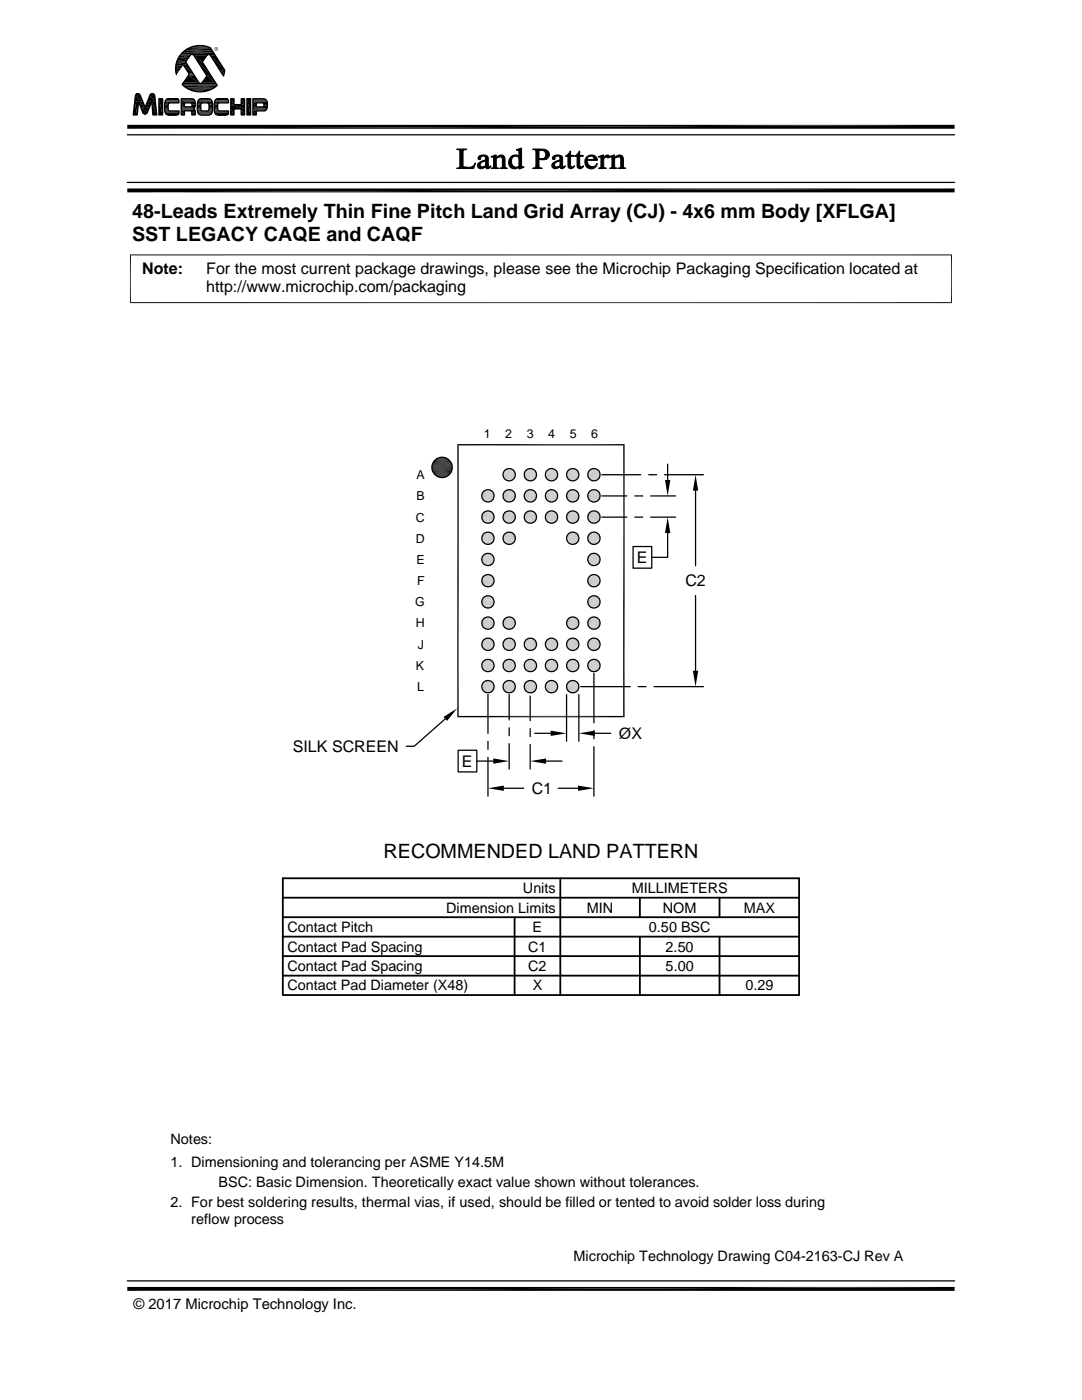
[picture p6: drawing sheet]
<svg xmlns="http://www.w3.org/2000/svg" width="216mm" height="279mm" viewBox="0 0 216 279" stroke-linecap="round" stroke-linejoin="round" font-family="sans-serif">
<defs><g id="words">
<g font-size="3.9">
<text x="26.4" y="43.5">48-Leads Extremely Thin Fine Pitch Land Grid Array (CJ) - 4x6 mm Body [XFLGA]</text>
<text x="26.4" y="48">SST LEGACY CAQE and CAQF</text>
<text x="76.5" y="171.1">RECOMMENDED LAND PATTERN</text>
</g>
<g font-size="3.2">
<text x="28.4" y="54.6">Note:</text>
<text x="41.1" y="58.3">http://www.microchip.com/packaging</text>
<text x="41.1" y="54.6">For the most current package drawings, please see the Microchip Packaging Specification located at</text>
<text x="127.1" y="112.4">E</text>
<text x="136.8" y="117">C2</text>
<text x="123.5" y="147.4">ØX</text>
<text x="58.4" y="150.1">SILK SCREEN</text>
<text x="92.2" y="153">E</text>
<text x="106.1" y="158.4">C1</text>
</g>
<g font-size="2.9">
<text x="104.3" y="178.2">Units</text>
<text x="126" y="178.2">MILLIMETERS</text>
<text x="89" y="182.1">Dimension Limits</text>
<text x="117.1" y="182.1">MIN</text>
<text x="132.3" y="182.1">NOM</text>
<text x="148.4" y="182.1">MAX</text>
<text x="57.3" y="186">Contact Pitch</text>
<text x="57.3" y="189.9">Contact Pad Spacing</text>
<text x="105.4" y="189.9">C1</text>
<text x="106.3" y="186">E</text>
<text x="129.5" y="186">0.50 BSC</text>
<text x="132.8" y="189.9">2.50</text>
<text x="57.3" y="193.8">Contact Pad Spacing</text>
<text x="57.3" y="197.7">Contact Pad Diameter (X48)</text>
<text x="105.4" y="193.8">C2</text>
<text x="106.3" y="197.7">X</text>
<text x="132.8" y="193.8">5.00</text>
<text x="148.7" y="197.7">0.29</text>
<text x="34" y="228.3">Notes:</text>
<text x="34" y="232.9">1. Dimensioning and tolerancing per ASME Y14.5M</text>
<text x="43.6" y="236.9">BSC: Basic Dimension. Theoretically exact value shown without tolerances.</text>
<text x="34" y="241">2. For best soldering results, thermal vias, if used, should be filled or tented to avoid solder loss during</text>
<text x="38.1" y="244.3">reflow process</text>
<text x="114.4" y="251.7">Microchip Technology Drawing C04-2163-CJ Rev A</text>
<text x="26.6" y="261.3">© 2017 Microchip Technology Inc.</text>
</g>
<g font-size="2.5">
<text x="96.5" y="87.4">1</text>
<text x="100.8" y="87.4">2</text>
<text x="105.1" y="87.4">3</text>
<text x="109.4" y="87.4">4</text>
<text x="113.7" y="87.4">5</text>
<text x="118" y="87.4">6</text>
<text x="83.1" y="95.6">A</text>
<text x="83.1" y="99.9">B</text>
<text x="83" y="104.1">C</text>
<text x="83" y="108.3">D</text>
<text x="83.1" y="112.5">E</text>
<text x="83.3" y="116.8">F</text>
<text x="82.8" y="121">G</text>
<text x="83" y="125.2">H</text>
<text x="83.4" y="129.5">J</text>
<text x="83" y="133.7">K</text>
<text x="83.2" y="137.9">L</text>
</g>
<text font-size=".6" x="43" y="10">R</text>
</g></defs>
<g fill="#c0c0c0">
<path d="M118.2 93.6h.7z"/>
<path d="M118.4 93.5l.5 .1z"/>
<path d="M114 93.6h.6z"/>
<path d="M114.2 93.5l.4 .1z"/>
<path d="M109.7 93.6h.7z"/>
<path d="M109.9 93.5l.5 .1z"/>
<path d="M105.5 93.6h.7z"/>
<path d="M105.7 93.5l.5 .1z"/>
<path d="M101.3 93.6h.6z"/>
<path d="M101.5 93.5l.4 .1z"/>
<path d="M118 93.6h1.1z"/>
<path d="M118.2 93.6h.9z"/>
<path d="M113.7 93.6h1.1z"/>
<path d="M114 93.6h.8z"/>
<path d="M109.5 93.6h1.1z"/>
<path d="M109.7 93.6h.9z"/>
<path d="M105.3 93.6h1.1z"/>
<path d="M105.5 93.6h.9z"/>
<path d="M101 93.6h1.1z"/>
<path d="M101.3 93.6h.8z"/>
<path d="M117.8 93.7l.2-.1 1.3 .1z"/>
<path d="M118 93.6l1.3 .1z"/>
<path d="M113.5 93.7l.2-.1 1.3 .1z"/>
<path d="M113.7 93.6l1.3 .1z"/>
<path d="M109.3 93.7l.2-.1 1.3 .1z"/>
<path d="M109.5 93.6l1.3 .1z"/>
<path d="M105.1 93.7l.2-.1 1.3 .1z"/>
<path d="M105.3 93.6l1.3 .1z"/>
<path d="M100.9 93.7l.1-.1 1.3 .1z"/>
<path d="M101 93.6l1.3 .1z"/>
<path d="M117.8 93.7l1.6 .2h-1.8z"/>
<path d="M117.8 93.7h1.5l.1 .2z"/>
<path d="M113.5 93.7l1.7 .2h-1.8z"/>
<path d="M113.5 93.7h1.5l.2 .2z"/>
<path d="M109.3 93.7l1.7 .2h-1.8z"/>
<path d="M109.3 93.7h1.5l.2 .2z"/>
<path d="M105.1 93.7l1.6 .2h-1.8z"/>
<path d="M105.1 93.7h1.5l.1 .2z"/>
<path d="M100.9 93.7l1.6 .2h-1.8z"/>
<path d="M100.9 93.7h1.4l.2 .2z"/>
</g>
<path d="M117.5 94h2.1" fill="none" stroke="#c0c0c0" stroke-width=".2"/>
<path d="M117.6 93.9h1.8l.2 .2z" fill="#c0c0c0"/>
<path d="M113.2 94h2.1" fill="none" stroke="#c0c0c0" stroke-width=".2"/>
<path d="M113.4 93.9h1.8l.1 .2z" fill="#c0c0c0"/>
<path d="M109 94h2.1" fill="none" stroke="#c0c0c0" stroke-width=".2"/>
<path d="M109.2 93.9h1.8l.1 .2z" fill="#c0c0c0"/>
<path d="M104.8 94h2.1" fill="none" stroke="#c0c0c0" stroke-width=".2"/>
<path d="M104.9 93.9h1.8l.2 .2z" fill="#c0c0c0"/>
<path d="M100.5 94h2.1" fill="none" stroke="#c0c0c0" stroke-width=".2"/>
<path d="M100.7 93.9h1.8l.1 .2z" fill="#c0c0c0"/>
<g fill="none" stroke="#c0c0c0" stroke-width=".21">
<path d="M100.4 94.8h2.4M100.4 94.4h2.4M100.5 94.2h2.2M104.6 94.8h2.5M104.6 94.4h2.4M104.7 94.2h2.3M108.8 94.8h2.5M108.8 94.4h2.5M108.9 94.2h2.3M113.1 94.8h2.4M113.1 94.4h2.4M113.1 94.2h2.3"/>
<path d="M117.3 94.8h2.4M117.3 94.4h2.4M117.4 94.2h2.3"/>
</g>
<path d="M100.4 94.6h2.4M100.4 95.1h2.4M104.6 94.6h2.5M104.6 95.1h2.4M108.8 94.6h2.5M108.8 95.1h2.5M113.1 94.6h2.4M113.1 95.1h2.4M117.3 94.6h2.4M117.3 95.1h2.4" fill="none" stroke="#c0c0c0" stroke-width=".23"/>
<path d="M100.5 95.3h2.2M104.7 95.3h2.3M108.9 95.3h2.3M113.1 95.3h2.3M117.4 95.3h2.3" fill="none" stroke="#c0c0c0" stroke-width=".2"/>
<path d="M117.5 95.4l1.9 .2h-1.8z" fill="#c0c0c0"/>
<path d="M117.5 95.5h2.1" fill="none" stroke="#c0c0c0" stroke-width=".2"/>
<path d="M113.2 95.4l2 .2h-1.8z" fill="#c0c0c0"/>
<path d="M113.2 95.5h2.1" fill="none" stroke="#c0c0c0" stroke-width=".2"/>
<path d="M109 95.4l2 .2h-1.8z" fill="#c0c0c0"/>
<path d="M109 95.5h2.1" fill="none" stroke="#c0c0c0" stroke-width=".2"/>
<path d="M104.8 95.4l1.9 .2h-1.8z" fill="#c0c0c0"/>
<path d="M104.8 95.5h2.1" fill="none" stroke="#c0c0c0" stroke-width=".2"/>
<path d="M100.5 95.4l2 .2h-1.8z" fill="#c0c0c0"/>
<path d="M100.5 95.5h2.1" fill="none" stroke="#c0c0c0" stroke-width=".2"/>
<g fill="#c0c0c0">
<path d="M117.6 95.6l1.7 .1h-1.5z"/>
<path d="M117.6 95.6h1.8l-.1 .1z"/>
<path d="M113.4 95.6l1.6 .1h-1.5z"/>
<path d="M113.4 95.6h1.8l-.2 .1z"/>
<path d="M109.2 95.6l1.6 .1h-1.5z"/>
<path d="M109.2 95.6h1.8l-.2 .1z"/>
<path d="M104.9 95.6l1.7 .1h-1.5z"/>
<path d="M104.9 95.6h1.8l-.1 .1z"/>
<path d="M100.7 95.6l1.6 .1h-1.4z"/>
<path d="M100.7 95.6h1.8l-.2 .1z"/>
<path d="M117.8 95.7l1.3 .1z"/>
<path d="M117.8 95.7h1.5l-.2 .1z"/>
<path d="M113.5 95.7l1.3 .1z"/>
<path d="M113.5 95.7h1.5l-.2 .1z"/>
<path d="M109.3 95.7l1.3 .1z"/>
<path d="M109.3 95.7h1.5l-.2 .1z"/>
<path d="M105.1 95.7l1.3 .1z"/>
<path d="M105.1 95.7h1.5l-.2 .1z"/>
<path d="M100.9 95.7l1.2 .1z"/>
<path d="M100.9 95.7h1.4l-.2 .1z"/>
<path d="M118 95.8l.9 .1z"/>
<path d="M118 95.8h1.1z"/>
<path d="M113.7 95.8l.9 .1z"/>
<path d="M113.7 95.8h1.1z"/>
<path d="M109.5 95.8l.9 .1z"/>
<path d="M109.5 95.8h1.1z"/>
<path d="M105.3 95.8l.9 .1z"/>
<path d="M105.3 95.8h1.1z"/>
<path d="M101 95.8l.9 .1z"/>
<path d="M101 95.8h1.1z"/>
<path d="M118.2 95.9h.4z"/>
<path d="M118.2 95.9h.7z"/>
<path d="M114 95.9h.4z"/>
<path d="M114 95.9h.6z"/>
<path d="M109.7 95.9h.5z"/>
<path d="M109.7 95.9h.7z"/>
<path d="M105.5 95.9h.4z"/>
<path d="M105.5 95.9h.7z"/>
<path d="M101.3 95.9h.4z"/>
<path d="M101.3 95.9h.6z"/>
<path d="M118.2 97.8h.7z"/>
<path d="M118.4 97.7l.5 .1z"/>
<path d="M114 97.8h.6z"/>
<path d="M114.2 97.7l.4 .1z"/>
<path d="M109.7 97.8h.7z"/>
<path d="M109.9 97.7l.5 .1z"/>
<path d="M105.5 97.8h.7z"/>
<path d="M105.7 97.7l.5 .1z"/>
<path d="M101.3 97.8h.6z"/>
<path d="M101.5 97.7l.4 .1z"/>
<path d="M97 97.8h.7z"/>
<path d="M97.2 97.7l.5 .1z"/>
<path d="M118 97.9h1.1z"/>
<path d="M118.2 97.8l.9 .1z"/>
<path d="M113.7 97.9h1.1z"/>
<path d="M114 97.8l.8 .1z"/>
<path d="M109.5 97.9h1.1z"/>
<path d="M109.7 97.8l.9 .1z"/>
<path d="M105.3 97.9h1.1z"/>
<path d="M105.5 97.8l.9 .1z"/>
<path d="M101 97.9h1.1z"/>
<path d="M101.3 97.8l.8 .1z"/>
<path d="M96.8 97.9h1.1z"/>
<path d="M97 97.8l.9 .1z"/>
<path d="M117.8 98l.2-.1 1.3 .1z"/>
<path d="M118 97.9l1.3 .1z"/>
<path d="M113.5 98l.2-.1 1.3 .1z"/>
<path d="M113.7 97.9l1.3 .1z"/>
<path d="M109.3 98l.2-.1 1.3 .1z"/>
<path d="M109.5 97.9l1.3 .1z"/>
<path d="M105.1 98l.2-.1 1.3 .1z"/>
<path d="M105.3 97.9l1.3 .1z"/>
<path d="M100.9 98l.1-.1 1.3 .1z"/>
<path d="M101 97.9l1.3 .1z"/>
<path d="M96.6 98l.2-.1 1.3 .1z"/>
<path d="M96.8 97.9l1.3 .1z"/>
<path d="M117.6 98.1l.2-.1 1.6 .1z"/>
<path d="M117.8 98h1.5l.1 .1z"/>
<path d="M113.5 98l1.7 .1h-1.8z"/>
<path d="M113.5 98h1.5l.2 .1z"/>
<path d="M109.2 98.1l.1-.1 1.7 .1z"/>
<path d="M109.3 98h1.5l.2 .1z"/>
<path d="M104.9 98.1l.2-.1 1.6 .1z"/>
<path d="M105.1 98h1.5l.1 .1z"/>
<path d="M100.7 98.1l.2-.1 1.6 .1z"/>
<path d="M100.9 98h1.4l.2 .1z"/>
<path d="M96.5 98.1l.1-.1 1.7 .1z"/>
<path d="M96.6 98h1.5l.2 .1z"/>
</g>
<path d="M117.5 98.2h2.1" fill="none" stroke="#c0c0c0" stroke-width=".2"/>
<path d="M117.6 98.1h1.8l.2 .2z" fill="#c0c0c0"/>
<path d="M113.2 98.2h2.1" fill="none" stroke="#c0c0c0" stroke-width=".2"/>
<path d="M113.4 98.1h1.8l.1 .2z" fill="#c0c0c0"/>
<path d="M109 98.2h2.1" fill="none" stroke="#c0c0c0" stroke-width=".2"/>
<path d="M109.2 98.1h1.8l.1 .2z" fill="#c0c0c0"/>
<path d="M104.8 98.2h2.1" fill="none" stroke="#c0c0c0" stroke-width=".2"/>
<path d="M104.9 98.1h1.8l.2 .2z" fill="#c0c0c0"/>
<path d="M100.5 98.2h2.1" fill="none" stroke="#c0c0c0" stroke-width=".2"/>
<path d="M100.7 98.1h1.8l.1 .2z" fill="#c0c0c0"/>
<path d="M96.3 98.2h2.1" fill="none" stroke="#c0c0c0" stroke-width=".2"/>
<path d="M96.5 98.1h1.8l.1 .2z" fill="#c0c0c0"/>
<g fill="none" stroke="#c0c0c0" stroke-width=".21">
<path d="M96.1 98.8h2.5M96.2 99.3h2.4M96.2 98.6h2.4M96.2 98.4h2.3M96.2 99.5h2.3M100.4 98.8h2.4M100.4 99.3h2.4M100.4 98.6h2.4M100.5 98.4h2.2M100.5 99.5h2.2M104.6 98.8h2.5M104.6 99.3h2.4"/>
<path d="M104.6 98.6h2.4M104.7 98.4h2.3M104.7 99.5h2.3M108.8 98.8h2.5M108.8 99.3h2.5M108.8 98.6h2.5M108.9 98.4h2.3M108.9 99.5h2.3M113.1 98.8h2.4M113.1 99.3h2.4M113.1 98.6h2.4M113.1 98.4h2.3"/>
<path d="M113.1 99.5h2.3M117.3 98.8h2.4M117.3 99.3h2.4M117.3 98.6h2.4M117.4 98.4h2.3M117.4 99.5h2.3"/>
</g>
<path d="M96.1 99.1h2.5M100.4 99.1h2.4M104.6 99.1h2.5M108.8 99.1h2.5M113.1 99.1h2.4M117.3 99.1h2.4" fill="none" stroke="#c0c0c0" stroke-width=".23"/>
<path d="M117.5 99.6l1.9 .2h-1.8z" fill="#c0c0c0"/>
<path d="M117.5 99.7h2.1" fill="none" stroke="#c0c0c0" stroke-width=".2"/>
<path d="M113.2 99.6l2 .2h-1.8z" fill="#c0c0c0"/>
<path d="M113.2 99.7h2.1" fill="none" stroke="#c0c0c0" stroke-width=".2"/>
<path d="M109 99.6l2 .2h-1.8z" fill="#c0c0c0"/>
<path d="M109 99.7h2.1" fill="none" stroke="#c0c0c0" stroke-width=".2"/>
<path d="M104.8 99.6l1.9 .2h-1.8z" fill="#c0c0c0"/>
<path d="M104.8 99.7h2.1" fill="none" stroke="#c0c0c0" stroke-width=".2"/>
<path d="M100.5 99.6l2 .2h-1.8z" fill="#c0c0c0"/>
<path d="M100.5 99.7h2.1" fill="none" stroke="#c0c0c0" stroke-width=".2"/>
<path d="M96.3 99.6l2 .2h-1.8z" fill="#c0c0c0"/>
<path d="M96.3 99.7h2.1" fill="none" stroke="#c0c0c0" stroke-width=".2"/>
<g fill="#c0c0c0">
<path d="M117.6 99.8l1.7 .1h-1.5z"/>
<path d="M117.6 99.8h1.8l-.1 .1z"/>
<path d="M113.4 99.8l1.6 .1h-1.5z"/>
<path d="M113.4 99.8h1.8l-.2 .1z"/>
<path d="M109.2 99.8l1.6 .1h-1.5z"/>
<path d="M109.2 99.8h1.8l-.2 .1z"/>
<path d="M104.9 99.8l1.7 .1h-1.5z"/>
<path d="M104.9 99.8h1.8l-.1 .1z"/>
<path d="M100.7 99.8l1.6 .1h-1.4z"/>
<path d="M100.7 99.8h1.8l-.2 .1z"/>
<path d="M96.5 99.8l1.6 .1h-1.5z"/>
<path d="M96.5 99.8h1.8l-.2 .1z"/>
<path d="M117.8 99.9l1.3 .2z"/>
<path d="M117.8 99.9h1.5l-.2 .2z"/>
<path d="M113.5 99.9l1.3 .2z"/>
<path d="M113.5 99.9h1.5l-.2 .2z"/>
<path d="M109.3 99.9l1.3 .2z"/>
<path d="M109.3 99.9h1.5l-.2 .2z"/>
<path d="M105.1 99.9l1.3 .2z"/>
<path d="M105.1 99.9h1.5l-.2 .2z"/>
<path d="M100.9 99.9l1.2 .2z"/>
<path d="M100.9 99.9h1.4l-.2 .2z"/>
<path d="M96.6 99.9l1.3 .2z"/>
<path d="M96.6 99.9h1.5l-.2 .2z"/>
<path d="M118 100.1h.9z"/>
<path d="M118 100.1h1.1z"/>
<path d="M113.7 100.1h.9z"/>
<path d="M113.7 100.1h1.1z"/>
<path d="M109.5 100.1h.9z"/>
<path d="M109.5 100.1h1.1z"/>
<path d="M105.3 100.1h.9z"/>
<path d="M105.3 100.1h1.1z"/>
<path d="M101 100.1h.9z"/>
<path d="M101 100.1h1.1z"/>
<path d="M96.8 100.1h.9z"/>
<path d="M96.8 100.1h1.1z"/>
<path d="M118.2 100.1l.4 .1z"/>
<path d="M118.2 100.1h.7z"/>
<path d="M114 100.1l.4 .1z"/>
<path d="M114 100.1h.6z"/>
<path d="M109.7 100.1l.5 .1z"/>
<path d="M109.7 100.1h.7z"/>
<path d="M105.5 100.1l.4 .1z"/>
<path d="M105.5 100.1h.7z"/>
<path d="M101.3 100.1l.4 .1z"/>
<path d="M101.3 100.1h.6z"/>
<path d="M97 100.1l.5 .1z"/>
<path d="M97 100.1h.7z"/>
<path d="M118.2 102h.7z"/>
<path d="M118.4 102h.5z"/>
<path d="M114 102h.6z"/>
<path d="M114.2 102h.4z"/>
<path d="M109.7 102h.7z"/>
<path d="M109.9 102h.5z"/>
<path d="M105.5 102h.7z"/>
<path d="M105.7 102h.5z"/>
<path d="M101.3 102h.6z"/>
<path d="M101.5 102h.4z"/>
<path d="M97 102h.7z"/>
<path d="M97.2 102h.5z"/>
<path d="M118 102.1h1.1z"/>
<path d="M118.2 102l.9 .1z"/>
<path d="M113.7 102.1h1.1z"/>
<path d="M114 102l.8 .1z"/>
<path d="M109.5 102.1h1.1z"/>
<path d="M109.7 102l.9 .1z"/>
<path d="M105.3 102.1h1.1z"/>
<path d="M105.5 102l.9 .1z"/>
<path d="M101 102.1h1.1z"/>
<path d="M101.3 102l.8 .1z"/>
<path d="M96.8 102.1h1.1z"/>
<path d="M97 102l.9 .1z"/>
<path d="M117.8 102.2l.2-.1 1.3 .1z"/>
<path d="M118 102.1h1.1l.2 .1z"/>
<path d="M113.5 102.2l.2-.1 1.3 .1z"/>
<path d="M113.7 102.1h1.1l.2 .1z"/>
<path d="M109.3 102.2l.2-.1 1.3 .1z"/>
<path d="M109.5 102.1h1.1l.2 .1z"/>
<path d="M105.1 102.2l.2-.1 1.3 .1z"/>
<path d="M105.3 102.1h1.1l.2 .1z"/>
<path d="M100.9 102.2l.1-.1 1.3 .1z"/>
<path d="M101 102.1h1.1l.2 .1z"/>
<path d="M96.6 102.2l.2-.1 1.3 .1z"/>
<path d="M96.8 102.1h1.1l.2 .1z"/>
<path d="M117.6 102.4l.2-.2 1.6 .2z"/>
<path d="M117.8 102.2h1.5l.1 .2z"/>
<path d="M113.5 102.2l1.7 .2h-1.8z"/>
<path d="M113.5 102.2h1.5l.2 .2z"/>
<path d="M109.2 102.4l.1-.2 1.7 .2z"/>
<path d="M109.3 102.2h1.5l.2 .2z"/>
<path d="M104.9 102.4l.2-.2 1.6 .2z"/>
<path d="M105.1 102.2h1.5l.1 .2z"/>
<path d="M100.7 102.4l.2-.2 1.6 .2z"/>
<path d="M100.9 102.2h1.4l.2 .2z"/>
<path d="M96.5 102.4l.1-.2 1.7 .2z"/>
<path d="M96.6 102.2h1.5l.2 .2z"/>
</g>
<path d="M117.5 102.5h2.1" fill="none" stroke="#c0c0c0" stroke-width=".2"/>
<path d="M117.6 102.4h1.8l.2 .2z" fill="#c0c0c0"/>
<path d="M113.2 102.5h2.1" fill="none" stroke="#c0c0c0" stroke-width=".2"/>
<path d="M113.4 102.4h1.8l.1 .2z" fill="#c0c0c0"/>
<path d="M109 102.5h2.1" fill="none" stroke="#c0c0c0" stroke-width=".2"/>
<path d="M109.2 102.4h1.8l.1 .2z" fill="#c0c0c0"/>
<path d="M104.8 102.5h2.1" fill="none" stroke="#c0c0c0" stroke-width=".2"/>
<path d="M104.9 102.4h1.8l.2 .2z" fill="#c0c0c0"/>
<path d="M100.5 102.5h2.1" fill="none" stroke="#c0c0c0" stroke-width=".2"/>
<path d="M100.7 102.4h1.8l.1 .2z" fill="#c0c0c0"/>
<path d="M96.3 102.5h2.1" fill="none" stroke="#c0c0c0" stroke-width=".2"/>
<path d="M96.5 102.4h1.8l.1 .2z" fill="#c0c0c0"/>
<path d="M96.2 102.6h2.3M100.5 102.6h2.2M104.7 102.6h2.3M108.9 102.6h2.3M113.1 102.6h2.3M117.4 102.6h2.3" fill="none" stroke="#c0c0c0" stroke-width=".2"/>
<path d="M96.1 103.3h2.5M96.2 102.9h2.4M100.4 103.3h2.4M100.4 102.9h2.4M104.6 103.3h2.5M104.6 102.9h2.4M108.8 103.3h2.5M108.8 102.9h2.5M113.1 103.3h2.4M113.1 102.9h2.4M117.3 103.3h2.4M117.3 102.9h2.4" fill="none" stroke="#c0c0c0" stroke-width=".23"/>
<g fill="none" stroke="#c0c0c0" stroke-width=".21">
<path d="M96.1 103.1h2.5M96.2 103.5h2.4M96.2 103.7h2.3M100.4 103.1h2.4M100.4 103.5h2.4M100.5 103.7h2.2M104.6 103.1h2.5M104.6 103.5h2.4M104.7 103.7h2.3M108.8 103.1h2.5M108.8 103.5h2.5M108.9 103.7h2.3"/>
<path d="M113.1 103.1h2.4M113.1 103.5h2.4M113.1 103.7h2.3M117.3 103.1h2.4M117.3 103.5h2.4M117.4 103.7h2.3"/>
</g>
<path d="M117.5 103.8l1.9 .2h-1.8z" fill="#c0c0c0"/>
<path d="M117.5 103.9h2.1" fill="none" stroke="#c0c0c0" stroke-width=".2"/>
<path d="M113.2 103.8l2 .2h-1.8z" fill="#c0c0c0"/>
<path d="M113.2 103.9h2.1" fill="none" stroke="#c0c0c0" stroke-width=".2"/>
<path d="M109 103.8l2 .2h-1.8z" fill="#c0c0c0"/>
<path d="M109 103.9h2.1" fill="none" stroke="#c0c0c0" stroke-width=".2"/>
<path d="M104.8 103.8l1.9 .2h-1.8z" fill="#c0c0c0"/>
<path d="M104.8 103.9h2.1" fill="none" stroke="#c0c0c0" stroke-width=".2"/>
<path d="M100.5 103.8l2 .2h-1.8z" fill="#c0c0c0"/>
<path d="M100.5 103.9h2.1" fill="none" stroke="#c0c0c0" stroke-width=".2"/>
<path d="M96.3 103.8l2 .2h-1.8z" fill="#c0c0c0"/>
<path d="M96.3 103.9h2.1" fill="none" stroke="#c0c0c0" stroke-width=".2"/>
<g fill="#c0c0c0">
<path d="M117.6 104l1.7 .2h-1.5z"/>
<path d="M117.6 104h1.8l-.1 .2z"/>
<path d="M113.4 104l1.6 .2h-1.5z"/>
<path d="M113.4 104h1.8l-.2 .2z"/>
<path d="M109.2 104l1.6 .2h-1.5z"/>
<path d="M109.2 104h1.8l-.2 .2z"/>
<path d="M104.9 104l1.7 .2h-1.5z"/>
<path d="M104.9 104h1.8l-.1 .2z"/>
<path d="M100.7 104l1.6 .2h-1.4z"/>
<path d="M100.7 104h1.8l-.2 .2z"/>
<path d="M96.5 104l1.6 .2h-1.5z"/>
<path d="M96.5 104h1.8l-.2 .2z"/>
<path d="M117.8 104.2l1.3 .1z"/>
<path d="M117.8 104.2h1.5l-.2 .1z"/>
<path d="M113.5 104.2l1.3 .1z"/>
<path d="M113.5 104.2h1.5l-.2 .1z"/>
<path d="M109.3 104.2l1.3 .1z"/>
<path d="M109.3 104.2h1.5l-.2 .1z"/>
<path d="M105.1 104.2l1.3 .1z"/>
<path d="M105.1 104.2h1.5l-.2 .1z"/>
<path d="M100.9 104.2l1.2 .1z"/>
<path d="M100.9 104.2h1.4l-.2 .1z"/>
<path d="M96.6 104.2l1.3 .1z"/>
<path d="M96.6 104.2h1.5l-.2 .1z"/>
<path d="M118 104.3l.9 .1z"/>
<path d="M118 104.3h1.1z"/>
<path d="M113.7 104.3l.9 .1z"/>
<path d="M113.7 104.3h1.1z"/>
<path d="M109.5 104.3l.9 .1z"/>
<path d="M109.5 104.3h1.1z"/>
<path d="M105.3 104.3l.9 .1z"/>
<path d="M105.3 104.3h1.1z"/>
<path d="M101 104.3l.9 .1z"/>
<path d="M101 104.3h1.1z"/>
<path d="M96.8 104.3l.9 .1z"/>
<path d="M96.8 104.3h1.1z"/>
<path d="M118.2 104.4h.4z"/>
<path d="M118.2 104.4h.7z"/>
<path d="M114 104.4h.4z"/>
<path d="M114 104.4h.6z"/>
<path d="M109.7 104.4h.5z"/>
<path d="M109.7 104.4h.7z"/>
<path d="M105.5 104.4h.4z"/>
<path d="M105.5 104.4h.7z"/>
<path d="M101.3 104.4h.4z"/>
<path d="M101.3 104.4h.6z"/>
<path d="M97 104.4h.5z"/>
<path d="M97 104.4h.7z"/>
<path d="M118.2 106.2h.7z"/>
<path d="M118.4 106.2h.5z"/>
<path d="M114 106.2h.6z"/>
<path d="M114.2 106.2h.4z"/>
<path d="M101.3 106.2h.6z"/>
<path d="M101.5 106.2h.4z"/>
<path d="M97 106.2h.7z"/>
<path d="M97.2 106.2h.5z"/>
<path d="M118 106.3h1.1z"/>
<path d="M118.2 106.2l.9 .1z"/>
<path d="M113.7 106.3h1.1z"/>
<path d="M114 106.2l.8 .1z"/>
<path d="M101 106.3h1.1z"/>
<path d="M101.3 106.2l.8 .1z"/>
<path d="M96.8 106.3h1.1z"/>
<path d="M97 106.2l.9 .1z"/>
<path d="M117.8 106.4l.2-.1 1.3 .1z"/>
<path d="M118 106.3h1.1l.2 .1z"/>
<path d="M113.5 106.4l.2-.1 1.3 .1z"/>
<path d="M113.7 106.3h1.1l.2 .1z"/>
<path d="M100.9 106.4l.1-.1 1.3 .1z"/>
<path d="M101 106.3h1.1l.2 .1z"/>
<path d="M96.6 106.4l.2-.1 1.3 .1z"/>
<path d="M96.8 106.3h1.1l.2 .1z"/>
<path d="M117.6 106.6l.2-.2 1.6 .2z"/>
<path d="M117.8 106.4h1.5l.1 .2z"/>
<path d="M113.5 106.4l1.7 .2h-1.8z"/>
<path d="M113.5 106.4h1.5l.2 .2z"/>
<path d="M100.7 106.6l.2-.2 1.6 .2z"/>
<path d="M100.9 106.4h1.4l.2 .2z"/>
<path d="M96.5 106.6l.1-.2 1.7 .2z"/>
<path d="M96.6 106.4h1.5l.2 .2z"/>
</g>
<path d="M117.5 106.7h2.1" fill="none" stroke="#c0c0c0" stroke-width=".2"/>
<path d="M117.6 106.6h1.8l.2 .2z" fill="#c0c0c0"/>
<path d="M113.2 106.7h2.1" fill="none" stroke="#c0c0c0" stroke-width=".2"/>
<path d="M113.4 106.6h1.8l.1 .2z" fill="#c0c0c0"/>
<path d="M100.5 106.7h2.1" fill="none" stroke="#c0c0c0" stroke-width=".2"/>
<path d="M100.7 106.6h1.8l.1 .2z" fill="#c0c0c0"/>
<path d="M96.3 106.7h2.1" fill="none" stroke="#c0c0c0" stroke-width=".2"/>
<path d="M96.5 106.6h1.8l.1 .2z" fill="#c0c0c0"/>
<path d="M96.2 106.9h2.3M100.5 106.9h2.2M113.1 106.9h2.3M117.4 106.9h2.3" fill="none" stroke="#c0c0c0" stroke-width=".2"/>
<path d="M96.1 107.5h2.5M96.2 107.1h2.4M100.4 107.5h2.4M100.4 107.1h2.4M113.1 107.5h2.4M113.1 107.1h2.4M117.3 107.5h2.4M117.3 107.1h2.4" fill="none" stroke="#c0c0c0" stroke-width=".23"/>
<path d="M96.1 107.3h2.5M96.2 107.8h2.4M96.2 108h2.3M100.4 107.3h2.4M100.4 107.8h2.4M100.5 108h2.2M113.1 107.3h2.4M113.1 107.8h2.4M113.1 108h2.3M117.3 107.3h2.4M117.3 107.8h2.4M117.4 108h2.3" fill="none" stroke="#c0c0c0" stroke-width=".21"/>
<path d="M117.5 108.1l1.9 .1h-1.8z" fill="#c0c0c0"/>
<path d="M117.5 108.2h2.1" fill="none" stroke="#c0c0c0" stroke-width=".2"/>
<path d="M113.2 108.1l2 .1h-1.8z" fill="#c0c0c0"/>
<path d="M113.2 108.2h2.1" fill="none" stroke="#c0c0c0" stroke-width=".2"/>
<path d="M100.5 108.1l2 .1h-1.8z" fill="#c0c0c0"/>
<path d="M100.5 108.2h2.1" fill="none" stroke="#c0c0c0" stroke-width=".2"/>
<path d="M96.3 108.1l2 .1h-1.8z" fill="#c0c0c0"/>
<path d="M96.3 108.2h2.1" fill="none" stroke="#c0c0c0" stroke-width=".2"/>
<g fill="#c0c0c0">
<path d="M117.6 108.2l1.7 .2h-1.5z"/>
<path d="M117.6 108.2h1.8l-.1 .2z"/>
<path d="M113.4 108.2l1.6 .2h-1.5z"/>
<path d="M113.4 108.2h1.8l-.2 .2z"/>
<path d="M100.7 108.2l1.6 .2h-1.4z"/>
<path d="M100.7 108.2h1.8l-.2 .2z"/>
<path d="M96.5 108.2l1.6 .2h-1.5z"/>
<path d="M96.5 108.2h1.8l-.2 .2z"/>
<path d="M117.8 108.4l1.3 .1h-1.1z"/>
<path d="M117.8 108.4h1.5l-.2 .1z"/>
<path d="M113.5 108.4l1.3 .1h-1.1z"/>
<path d="M113.5 108.4h1.5l-.2 .1z"/>
<path d="M100.9 108.4l1.2 .1h-1.1z"/>
<path d="M100.9 108.4h1.4l-.2 .1z"/>
<path d="M96.6 108.4l1.3 .1h-1.1z"/>
<path d="M96.6 108.4h1.5l-.2 .1z"/>
<path d="M118 108.5l.9 .1z"/>
<path d="M118 108.5h1.1z"/>
<path d="M113.7 108.5l.9 .1z"/>
<path d="M113.7 108.5h1.1z"/>
<path d="M101 108.5l.9 .1z"/>
<path d="M101 108.5h1.1z"/>
<path d="M96.8 108.5l.9 .1z"/>
<path d="M96.8 108.5h1.1z"/>
<path d="M118.2 108.6h.4z"/>
<path d="M118.2 108.6h.7z"/>
<path d="M114 108.6h.4z"/>
<path d="M114 108.6h.6z"/>
<path d="M101.3 108.6h.4z"/>
<path d="M101.3 108.6h.6z"/>
<path d="M97 108.6h.5z"/>
<path d="M97 108.6h.7z"/>
<path d="M118.2 110.5h.7z"/>
<path d="M118.4 110.4l.5 .1z"/>
<path d="M97 110.5h.7z"/>
<path d="M97.2 110.4l.5 .1z"/>
<path d="M118 110.6h1.1z"/>
<path d="M118.2 110.5l.9 .1z"/>
<path d="M96.8 110.6h1.1z"/>
<path d="M97 110.5l.9 .1z"/>
<path d="M117.8 110.7l.2-.1 1.3 .1z"/>
<path d="M118 110.6h1.1l.2 .1z"/>
<path d="M96.6 110.7l.2-.1 1.3 .1z"/>
<path d="M96.8 110.6h1.1l.2 .1z"/>
<path d="M117.6 110.8l.2-.1 1.6 .1z"/>
<path d="M117.8 110.7h1.5l.1 .1z"/>
<path d="M96.5 110.8l.1-.1 1.7 .1z"/>
<path d="M96.6 110.7h1.5l.2 .1z"/>
</g>
<path d="M117.5 110.9h2.1" fill="none" stroke="#c0c0c0" stroke-width=".2"/>
<path d="M117.6 110.8h1.8l.2 .2z" fill="#c0c0c0"/>
<path d="M96.3 110.9h2.1" fill="none" stroke="#c0c0c0" stroke-width=".2"/>
<path d="M96.5 110.8h1.8l.1 .2z" fill="#c0c0c0"/>
<path d="M96.2 111.1h2.3M117.4 111.1h2.3" fill="none" stroke="#c0c0c0" stroke-width=".2"/>
<path d="M96.2 112h2.4M96.2 111.3h2.4M96.2 112.2h2.3M117.3 112h2.4M117.3 111.3h2.4M117.4 112.2h2.3" fill="none" stroke="#c0c0c0" stroke-width=".21"/>
<path d="M96.1 111.5h2.5M96.1 111.8h2.5M117.3 111.5h2.4M117.3 111.8h2.4" fill="none" stroke="#c0c0c0" stroke-width=".23"/>
<path d="M117.5 112.3l1.9 .2h-1.8z" fill="#c0c0c0"/>
<path d="M117.5 112.4h2.1" fill="none" stroke="#c0c0c0" stroke-width=".2"/>
<path d="M96.3 112.3l2 .2h-1.8z" fill="#c0c0c0"/>
<path d="M96.3 112.4h2.1" fill="none" stroke="#c0c0c0" stroke-width=".2"/>
<g fill="#c0c0c0">
<path d="M117.6 112.5l1.7 .1h-1.5z"/>
<path d="M117.6 112.5h1.8l-.1 .1z"/>
<path d="M96.5 112.5l1.6 .1h-1.5z"/>
<path d="M96.5 112.5h1.8l-.2 .1z"/>
<path d="M117.8 112.6l1.3 .2h-1.1z"/>
<path d="M117.8 112.6h1.5l-.2 .2z"/>
<path d="M96.6 112.6l1.3 .2h-1.1z"/>
<path d="M96.6 112.6h1.5l-.2 .2z"/>
<path d="M118 112.8h.9z"/>
<path d="M118 112.8h1.1z"/>
<path d="M96.8 112.8h.9z"/>
<path d="M96.8 112.8h1.1z"/>
<path d="M118.2 112.8l.4 .1z"/>
<path d="M118.2 112.8h.7z"/>
<path d="M97 112.8l.5 .1z"/>
<path d="M97 112.8h.7z"/>
<path d="M118.2 114.7h.7z"/>
<path d="M118.4 114.7h.5z"/>
<path d="M97 114.7h.7z"/>
<path d="M97.2 114.7h.5z"/>
<path d="M118 114.8h1.1z"/>
<path d="M118.2 114.7l.9 .1z"/>
<path d="M96.8 114.8h1.1z"/>
<path d="M97 114.7l.9 .1z"/>
<path d="M117.8 114.9l.2-.1 1.3 .1z"/>
<path d="M118 114.8h1.1l.2 .1z"/>
<path d="M96.6 114.9l.2-.1 1.3 .1z"/>
<path d="M96.8 114.8h1.1l.2 .1z"/>
<path d="M117.6 115.1l.2-.2 1.6 .2z"/>
<path d="M117.8 114.9h1.5l.1 .2z"/>
<path d="M96.5 115.1l.1-.2 1.7 .2z"/>
<path d="M96.6 114.9h1.5l.2 .2z"/>
</g>
<path d="M117.5 115.1h2.1" fill="none" stroke="#c0c0c0" stroke-width=".2"/>
<path d="M117.6 115.1h1.8l.2 .1z" fill="#c0c0c0"/>
<path d="M96.3 115.1h2.1" fill="none" stroke="#c0c0c0" stroke-width=".2"/>
<path d="M96.5 115.1h1.8l.1 .1z" fill="#c0c0c0"/>
<path d="M96.2 116.2h2.4M96.2 115.5h2.4M96.2 115.3h2.3M96.2 116.4h2.3M117.3 116.2h2.4M117.3 115.5h2.4M117.4 115.3h2.3M117.4 116.4h2.3" fill="none" stroke="#c0c0c0" stroke-width=".21"/>
<path d="M96.1 115.8h2.5M96.1 116h2.5M117.3 115.8h2.4M117.3 116h2.4" fill="none" stroke="#c0c0c0" stroke-width=".23"/>
<path d="M117.5 116.5l1.9 .2h-1.8z" fill="#c0c0c0"/>
<path d="M117.5 116.6h2.1" fill="none" stroke="#c0c0c0" stroke-width=".2"/>
<path d="M96.3 116.5l2 .2h-1.8z" fill="#c0c0c0"/>
<path d="M96.3 116.6h2.1" fill="none" stroke="#c0c0c0" stroke-width=".2"/>
<g fill="#c0c0c0">
<path d="M117.6 116.7l1.7 .2h-1.5z"/>
<path d="M117.6 116.7h1.8l-.1 .2z"/>
<path d="M96.5 116.7l1.6 .2h-1.5z"/>
<path d="M96.5 116.7h1.8l-.2 .2z"/>
<path d="M117.8 116.9l1.3 .1h-1.1z"/>
<path d="M117.8 116.9h1.5l-.2 .1z"/>
<path d="M96.6 116.9l1.3 .1h-1.1z"/>
<path d="M96.6 116.9h1.5l-.2 .1z"/>
<path d="M118 117l.9 .1z"/>
<path d="M118 117h1.1z"/>
<path d="M96.8 117l.9 .1z"/>
<path d="M96.8 117h1.1z"/>
<path d="M118.2 117.1h.4z"/>
<path d="M118.2 117.1h.7z"/>
<path d="M97 117.1h.5z"/>
<path d="M97 117.1h.7z"/>
<path d="M118.2 118.9h.7z"/>
<path d="M118.4 118.9h.5z"/>
<path d="M97 118.9h.7z"/>
<path d="M97.2 118.9h.5z"/>
<path d="M118 119h1.1z"/>
<path d="M118.2 118.9l.9 .1z"/>
<path d="M96.8 119h1.1z"/>
<path d="M97 118.9l.9 .1z"/>
<path d="M117.8 119.1l.2-.1 1.3 .1z"/>
<path d="M118 119h1.1l.2 .1z"/>
<path d="M96.6 119.1l.2-.1 1.3 .1z"/>
<path d="M96.8 119h1.1l.2 .1z"/>
<path d="M117.6 119.3l.2-.2 1.6 .2z"/>
<path d="M117.8 119.1h1.5l.1 .2z"/>
<path d="M96.5 119.3l.1-.2 1.7 .2z"/>
<path d="M96.6 119.1h1.5l.2 .2z"/>
</g>
<path d="M117.5 119.4h2.1" fill="none" stroke="#c0c0c0" stroke-width=".2"/>
<path d="M117.6 119.3h1.8l.2 .2z" fill="#c0c0c0"/>
<path d="M96.3 119.4h2.1" fill="none" stroke="#c0c0c0" stroke-width=".2"/>
<path d="M96.5 119.3h1.8l.1 .2z" fill="#c0c0c0"/>
<path d="M96.2 119.8h2.4M96.2 119.6h2.3M117.3 119.8h2.4M117.4 119.6h2.3M96.2 120.5h2.4M117.3 120.5h2.4" fill="none" stroke="#c0c0c0" stroke-width=".21"/>
<path d="M96.1 120h2.5M96.1 120.2h2.5M117.3 120h2.4M117.3 120.2h2.4" fill="none" stroke="#c0c0c0" stroke-width=".23"/>
<path d="M96.2 120.7h2.3M117.4 120.7h2.3" fill="none" stroke="#c0c0c0" stroke-width=".2"/>
<path d="M117.5 120.8l1.9 .1h-1.8z" fill="#c0c0c0"/>
<path d="M117.5 120.9h2.1" fill="none" stroke="#c0c0c0" stroke-width=".2"/>
<path d="M96.3 120.8l2 .1h-1.8z" fill="#c0c0c0"/>
<path d="M96.3 120.9h2.1" fill="none" stroke="#c0c0c0" stroke-width=".2"/>
<g fill="#c0c0c0">
<path d="M117.6 120.9l1.7 .2h-1.5z"/>
<path d="M117.6 120.9h1.8l-.1 .2z"/>
<path d="M96.5 120.9l1.6 .2h-1.5z"/>
<path d="M96.5 120.9h1.8l-.2 .2z"/>
<path d="M117.8 121.1l1.3 .1h-1.1z"/>
<path d="M117.8 121.1h1.5l-.2 .1z"/>
<path d="M96.6 121.1l1.3 .1h-1.1z"/>
<path d="M96.6 121.1h1.5l-.2 .1z"/>
<path d="M118 121.2l.9 .1z"/>
<path d="M118 121.2h1.1z"/>
<path d="M96.8 121.2l.9 .1z"/>
<path d="M96.8 121.2h1.1z"/>
<path d="M118.2 121.3h.4z"/>
<path d="M118.2 121.3h.7z"/>
<path d="M97 121.3h.5z"/>
<path d="M97 121.3h.7z"/>
<path d="M118.2 123.2h.7z"/>
<path d="M118.4 123.1l.5 .1z"/>
<path d="M114 123.2h.6z"/>
<path d="M114.2 123.1l.4 .1z"/>
<path d="M101.3 123.2h.6z"/>
<path d="M101.5 123.1l.4 .1z"/>
<path d="M97 123.2h.7z"/>
<path d="M97.2 123.1l.5 .1z"/>
<path d="M118 123.3h1.1z"/>
<path d="M118.2 123.2l.9 .1z"/>
<path d="M113.7 123.3h1.1z"/>
<path d="M114 123.2l.8 .1z"/>
<path d="M101 123.3h1.1z"/>
<path d="M101.3 123.2l.8 .1z"/>
<path d="M96.8 123.3h1.1z"/>
<path d="M97 123.2l.9 .1z"/>
<path d="M117.8 123.4l.2-.1 1.3 .1z"/>
<path d="M118 123.3h1.1l.2 .1z"/>
<path d="M113.5 123.4l.2-.1 1.3 .1z"/>
<path d="M113.7 123.3h1.1l.2 .1z"/>
<path d="M100.9 123.4l.1-.1 1.3 .1z"/>
<path d="M101 123.3h1.1l.2 .1z"/>
<path d="M96.6 123.4l.2-.1 1.3 .1z"/>
<path d="M96.8 123.3h1.1l.2 .1z"/>
<path d="M117.6 123.5l.2-.1 1.6 .1z"/>
<path d="M117.8 123.4h1.5l.1 .1z"/>
<path d="M113.5 123.4l1.7 .1h-1.8z"/>
<path d="M113.5 123.4h1.5l.2 .1z"/>
<path d="M100.7 123.5l.2-.1 1.6 .1z"/>
<path d="M100.9 123.4h1.4l.2 .1z"/>
<path d="M96.5 123.5l.1-.1 1.7 .1z"/>
<path d="M96.6 123.4h1.5l.2 .1z"/>
</g>
<path d="M117.5 123.6h2.1" fill="none" stroke="#c0c0c0" stroke-width=".2"/>
<path d="M117.6 123.5h1.8l.2 .2z" fill="#c0c0c0"/>
<path d="M113.2 123.6h2.1" fill="none" stroke="#c0c0c0" stroke-width=".2"/>
<path d="M113.4 123.5h1.8l.1 .2z" fill="#c0c0c0"/>
<path d="M100.5 123.6h2.1" fill="none" stroke="#c0c0c0" stroke-width=".2"/>
<path d="M100.7 123.5h1.8l.1 .2z" fill="#c0c0c0"/>
<path d="M96.3 123.6h2.1" fill="none" stroke="#c0c0c0" stroke-width=".2"/>
<path d="M96.5 123.5h1.8l.1 .2z" fill="#c0c0c0"/>
<path d="M96.1 124.5h2.5M96.2 124h2.4M96.2 123.8h2.3M100.4 124.5h2.4M100.4 124h2.4M100.5 123.8h2.2M113.1 124.5h2.4M113.1 124h2.4M113.1 123.8h2.3M117.3 124.5h2.4M117.3 124h2.4M117.4 123.8h2.3" fill="none" stroke="#c0c0c0" stroke-width=".21"/>
<path d="M96.1 124.2h2.5M96.2 124.7h2.4M100.4 124.2h2.4M100.4 124.7h2.4M113.1 124.2h2.4M113.1 124.7h2.4M117.3 124.2h2.4M117.3 124.7h2.4" fill="none" stroke="#c0c0c0" stroke-width=".23"/>
<path d="M96.2 124.9h2.3M100.5 124.9h2.2M113.1 124.9h2.3M117.4 124.9h2.3" fill="none" stroke="#c0c0c0" stroke-width=".2"/>
<path d="M117.5 125l1.9 .2h-1.8z" fill="#c0c0c0"/>
<path d="M117.5 125.1h2.1" fill="none" stroke="#c0c0c0" stroke-width=".2"/>
<path d="M113.2 125l2 .2h-1.8z" fill="#c0c0c0"/>
<path d="M113.2 125.1h2.1" fill="none" stroke="#c0c0c0" stroke-width=".2"/>
<path d="M100.5 125l2 .2h-1.8z" fill="#c0c0c0"/>
<path d="M100.5 125.1h2.1" fill="none" stroke="#c0c0c0" stroke-width=".2"/>
<path d="M96.3 125l2 .2h-1.8z" fill="#c0c0c0"/>
<path d="M96.3 125.1h2.1" fill="none" stroke="#c0c0c0" stroke-width=".2"/>
<g fill="#c0c0c0">
<path d="M117.6 125.2l1.7 .1h-1.5z"/>
<path d="M117.6 125.2h1.8l-.1 .1z"/>
<path d="M113.4 125.2l1.6 .1h-1.5z"/>
<path d="M113.4 125.2h1.8l-.2 .1z"/>
<path d="M100.7 125.2l1.6 .1h-1.4z"/>
<path d="M100.7 125.2h1.8l-.2 .1z"/>
<path d="M96.5 125.2l1.6 .1h-1.5z"/>
<path d="M96.5 125.2h1.8l-.2 .1z"/>
<path d="M117.8 125.3l1.3 .2h-1.1z"/>
<path d="M117.8 125.3h1.5l-.2 .2z"/>
<path d="M113.5 125.3l1.3 .2h-1.1z"/>
<path d="M113.5 125.3h1.5l-.2 .2z"/>
<path d="M100.9 125.3l1.2 .2h-1.1z"/>
<path d="M100.9 125.3h1.4l-.2 .2z"/>
<path d="M96.6 125.3l1.3 .2h-1.1z"/>
<path d="M96.6 125.3h1.5l-.2 .2z"/>
<path d="M118 125.5h.9z"/>
<path d="M118 125.5h1.1z"/>
<path d="M113.7 125.5h.9z"/>
<path d="M113.7 125.5h1.1z"/>
<path d="M101 125.5h.9z"/>
<path d="M101 125.5h1.1z"/>
<path d="M96.8 125.5h.9z"/>
<path d="M96.8 125.5h1.1z"/>
<path d="M118.2 125.5l.4 .1z"/>
<path d="M118.2 125.5h.7z"/>
<path d="M114 125.5l.4 .1z"/>
<path d="M114 125.5h.6z"/>
<path d="M101.3 125.5l.4 .1z"/>
<path d="M101.3 125.5h.6z"/>
<path d="M97 125.5l.5 .1z"/>
<path d="M97 125.5h.7z"/>
<path d="M118.2 127.4h.7z"/>
<path d="M118.4 127.4h.5z"/>
<path d="M114 127.4h.6z"/>
<path d="M114.2 127.4h.4z"/>
<path d="M109.7 127.4h.7z"/>
<path d="M109.9 127.4h.5z"/>
<path d="M105.5 127.4h.7z"/>
<path d="M105.7 127.4h.5z"/>
<path d="M101.3 127.4h.6z"/>
<path d="M101.5 127.4h.4z"/>
<path d="M97 127.4h.7z"/>
<path d="M97.2 127.4h.5z"/>
<path d="M118 127.5h1.1z"/>
<path d="M118.2 127.4l.9 .1z"/>
<path d="M113.7 127.5h1.1z"/>
<path d="M114 127.4l.8 .1z"/>
<path d="M109.5 127.5h1.1z"/>
<path d="M109.7 127.4l.9 .1z"/>
<path d="M105.3 127.5h1.1z"/>
<path d="M105.5 127.4l.9 .1z"/>
<path d="M101 127.5h1.1z"/>
<path d="M101.3 127.4l.8 .1z"/>
<path d="M96.8 127.5h1.1z"/>
<path d="M97 127.4l.9 .1z"/>
<path d="M117.8 127.6l.2-.1 1.3 .1z"/>
<path d="M118 127.5l1.3 .1z"/>
<path d="M113.5 127.6l.2-.1 1.3 .1z"/>
<path d="M113.7 127.5l1.3 .1z"/>
<path d="M109.3 127.6l.2-.1 1.3 .1z"/>
<path d="M109.5 127.5l1.3 .1z"/>
<path d="M105.1 127.6l.2-.1 1.3 .1z"/>
<path d="M105.3 127.5l1.3 .1z"/>
<path d="M100.9 127.6l.1-.1 1.3 .1z"/>
<path d="M101 127.5l1.3 .1z"/>
<path d="M96.6 127.6l.2-.1 1.3 .1z"/>
<path d="M96.8 127.5l1.3 .1z"/>
<path d="M117.8 127.6l1.6 .2h-1.8z"/>
<path d="M117.8 127.6h1.5l.1 .2z"/>
<path d="M113.5 127.6l1.7 .2h-1.8z"/>
<path d="M113.5 127.6h1.5l.2 .2z"/>
<path d="M109.3 127.6l1.7 .2h-1.8z"/>
<path d="M109.3 127.6h1.5l.2 .2z"/>
<path d="M105.1 127.6l1.6 .2h-1.8z"/>
<path d="M105.1 127.6h1.5l.1 .2z"/>
<path d="M100.9 127.6l1.6 .2h-1.8z"/>
<path d="M100.9 127.6h1.4l.2 .2z"/>
<path d="M96.6 127.6l1.7 .2h-1.8z"/>
<path d="M96.6 127.6h1.5l.2 .2z"/>
</g>
<path d="M117.5 127.8h2.1" fill="none" stroke="#c0c0c0" stroke-width=".2"/>
<path d="M117.6 127.8h1.8l.2 .1z" fill="#c0c0c0"/>
<path d="M113.2 127.8h2.1" fill="none" stroke="#c0c0c0" stroke-width=".2"/>
<path d="M113.4 127.8h1.8l.1 .1z" fill="#c0c0c0"/>
<path d="M109 127.8h2.1" fill="none" stroke="#c0c0c0" stroke-width=".2"/>
<path d="M109.2 127.8h1.8l.1 .1z" fill="#c0c0c0"/>
<path d="M104.8 127.8h2.1" fill="none" stroke="#c0c0c0" stroke-width=".2"/>
<path d="M104.9 127.8h1.8l.2 .1z" fill="#c0c0c0"/>
<path d="M100.5 127.8h2.1" fill="none" stroke="#c0c0c0" stroke-width=".2"/>
<path d="M100.7 127.8h1.8l.1 .1z" fill="#c0c0c0"/>
<path d="M96.3 127.8h2.1" fill="none" stroke="#c0c0c0" stroke-width=".2"/>
<path d="M96.5 127.8h1.8l.1 .1z" fill="#c0c0c0"/>
<g fill="none" stroke="#c0c0c0" stroke-width=".21">
<path d="M96.1 128.7h2.5M96.2 128.2h2.4M96.2 128h2.3M100.4 128.7h2.4M100.4 128.2h2.4M100.5 128h2.2M104.6 128.7h2.5M104.6 128.2h2.4M104.7 128h2.3M108.8 128.7h2.5M108.8 128.2h2.5M108.9 128h2.3"/>
<path d="M113.1 128.7h2.4M113.1 128.2h2.4M113.1 128h2.3M117.3 128.7h2.4M117.3 128.2h2.4M117.4 128h2.3"/>
</g>
<path d="M96.1 128.5h2.5M96.2 128.9h2.4M100.4 128.5h2.4M100.4 128.9h2.4M104.6 128.5h2.5M104.6 128.9h2.4M108.8 128.5h2.5M108.8 128.9h2.5M113.1 128.5h2.4M113.1 128.9h2.4M117.3 128.5h2.4M117.3 128.9h2.4" fill="none" stroke="#c0c0c0" stroke-width=".23"/>
<path d="M96.2 129.1h2.3M100.5 129.1h2.2M104.7 129.1h2.3M108.9 129.1h2.3M113.1 129.1h2.3M117.4 129.1h2.3" fill="none" stroke="#c0c0c0" stroke-width=".2"/>
<path d="M117.5 129.2l1.9 .2h-1.8z" fill="#c0c0c0"/>
<path d="M117.5 129.3h2.1" fill="none" stroke="#c0c0c0" stroke-width=".2"/>
<path d="M113.2 129.2l2 .2h-1.8z" fill="#c0c0c0"/>
<path d="M113.2 129.3h2.1" fill="none" stroke="#c0c0c0" stroke-width=".2"/>
<path d="M109 129.2l2 .2h-1.8z" fill="#c0c0c0"/>
<path d="M109 129.3h2.1" fill="none" stroke="#c0c0c0" stroke-width=".2"/>
<path d="M104.8 129.2l1.9 .2h-1.8z" fill="#c0c0c0"/>
<path d="M104.8 129.3h2.1" fill="none" stroke="#c0c0c0" stroke-width=".2"/>
<path d="M100.5 129.2l2 .2h-1.8z" fill="#c0c0c0"/>
<path d="M100.5 129.3h2.1" fill="none" stroke="#c0c0c0" stroke-width=".2"/>
<path d="M96.3 129.2l2 .2h-1.8z" fill="#c0c0c0"/>
<path d="M96.3 129.3h2.1" fill="none" stroke="#c0c0c0" stroke-width=".2"/>
<g fill="#c0c0c0">
<path d="M117.6 129.4l1.7 .2h-1.5z"/>
<path d="M117.6 129.4h1.8l-.1 .2z"/>
<path d="M113.4 129.4l1.6 .2h-1.5z"/>
<path d="M113.4 129.4h1.8l-.2 .2z"/>
<path d="M109.2 129.4l1.6 .2h-1.5z"/>
<path d="M109.2 129.4h1.8l-.2 .2z"/>
<path d="M104.9 129.4l1.7 .2h-1.5z"/>
<path d="M104.9 129.4h1.8l-.1 .2z"/>
<path d="M100.7 129.4l1.6 .2h-1.4z"/>
<path d="M100.7 129.4h1.8l-.2 .2z"/>
<path d="M96.5 129.4l1.6 .2h-1.5z"/>
<path d="M96.5 129.4h1.8l-.2 .2z"/>
<path d="M117.8 129.6l1.3 .1h-1.1z"/>
<path d="M117.8 129.6h1.5l-.2 .1z"/>
<path d="M113.5 129.6l1.3 .1h-1.1z"/>
<path d="M113.5 129.6h1.5l-.2 .1z"/>
<path d="M109.3 129.6l1.3 .1h-1.1z"/>
<path d="M109.3 129.6h1.5l-.2 .1z"/>
<path d="M105.1 129.6l1.3 .1h-1.1z"/>
<path d="M105.1 129.6h1.5l-.2 .1z"/>
<path d="M100.9 129.6l1.2 .1h-1.1z"/>
<path d="M100.9 129.6h1.4l-.2 .1z"/>
<path d="M96.6 129.6l1.3 .1h-1.1z"/>
<path d="M96.6 129.6h1.5l-.2 .1z"/>
<path d="M118 129.7l.9 .1z"/>
<path d="M118 129.7h1.1z"/>
<path d="M113.7 129.7l.9 .1z"/>
<path d="M113.7 129.7h1.1z"/>
<path d="M109.5 129.7l.9 .1z"/>
<path d="M109.5 129.7h1.1z"/>
<path d="M105.3 129.7l.9 .1z"/>
<path d="M105.3 129.7h1.1z"/>
<path d="M101 129.7l.9 .1z"/>
<path d="M101 129.7h1.1z"/>
<path d="M96.8 129.7l.9 .1z"/>
<path d="M96.8 129.7h1.1z"/>
<path d="M118.2 129.8h.4z"/>
<path d="M118.2 129.8h.7z"/>
<path d="M114 129.8h.4z"/>
<path d="M114 129.8h.6z"/>
<path d="M109.7 129.8h.5z"/>
<path d="M109.7 129.8h.7z"/>
<path d="M105.5 129.8h.4z"/>
<path d="M105.5 129.8h.7z"/>
<path d="M101.3 129.8h.4z"/>
<path d="M101.3 129.8h.6z"/>
<path d="M97 129.8h.5z"/>
<path d="M97 129.8h.7z"/>
<path d="M118.2 131.6h.7z"/>
<path d="M118.4 131.6h.5z"/>
<path d="M114 131.6h.6z"/>
<path d="M114.2 131.6h.4z"/>
<path d="M109.7 131.6h.7z"/>
<path d="M109.9 131.6h.5z"/>
<path d="M105.5 131.6h.7z"/>
<path d="M105.7 131.6h.5z"/>
<path d="M101.3 131.6h.6z"/>
<path d="M101.5 131.6h.4z"/>
<path d="M97 131.6h.7z"/>
<path d="M97.2 131.6h.5z"/>
<path d="M118 131.7h1.1z"/>
<path d="M118.2 131.6l.9 .1z"/>
<path d="M113.7 131.7h1.1z"/>
<path d="M114 131.6l.8 .1z"/>
<path d="M109.5 131.7h1.1z"/>
<path d="M109.7 131.6l.9 .1z"/>
<path d="M105.3 131.7h1.1z"/>
<path d="M105.5 131.6l.9 .1z"/>
<path d="M101 131.7h1.1z"/>
<path d="M101.3 131.6l.8 .1z"/>
<path d="M96.8 131.7h1.1z"/>
<path d="M97 131.6l.9 .1z"/>
<path d="M117.8 131.8l.2-.1 1.3 .1z"/>
<path d="M118 131.7l1.3 .1z"/>
<path d="M113.5 131.8l.2-.1 1.3 .1z"/>
<path d="M113.7 131.7l1.3 .1z"/>
<path d="M109.3 131.8l.2-.1 1.3 .1z"/>
<path d="M109.5 131.7l1.3 .1z"/>
<path d="M105.1 131.8l.2-.1 1.3 .1z"/>
<path d="M105.3 131.7l1.3 .1z"/>
<path d="M100.9 131.8l.1-.1 1.3 .1z"/>
<path d="M101 131.7l1.3 .1z"/>
<path d="M96.6 131.8l.2-.1 1.3 .1z"/>
<path d="M96.8 131.7l1.3 .1z"/>
<path d="M117.6 132l.2-.2 1.6 .2z"/>
<path d="M117.8 131.8h1.5l.1 .2z"/>
<path d="M113.5 131.8l1.7 .2h-1.8z"/>
<path d="M113.5 131.8h1.5l.2 .2z"/>
<path d="M109.2 132l.1-.2 1.7 .2z"/>
<path d="M109.3 131.8h1.5l.2 .2z"/>
<path d="M104.9 132l.2-.2 1.6 .2z"/>
<path d="M105.1 131.8h1.5l.1 .2z"/>
<path d="M100.7 132l.2-.2 1.6 .2z"/>
<path d="M100.9 131.8h1.4l.2 .2z"/>
<path d="M96.5 132l.1-.2 1.7 .2z"/>
<path d="M96.6 131.8h1.5l.2 .2z"/>
</g>
<path d="M117.5 132.1h2.1" fill="none" stroke="#c0c0c0" stroke-width=".2"/>
<path d="M117.6 132h1.8l.2 .2z" fill="#c0c0c0"/>
<path d="M113.2 132.1h2.1" fill="none" stroke="#c0c0c0" stroke-width=".2"/>
<path d="M113.4 132h1.8l.1 .2z" fill="#c0c0c0"/>
<path d="M109 132.1h2.1" fill="none" stroke="#c0c0c0" stroke-width=".2"/>
<path d="M109.2 132h1.8l.1 .2z" fill="#c0c0c0"/>
<path d="M104.8 132.1h2.1" fill="none" stroke="#c0c0c0" stroke-width=".2"/>
<path d="M104.9 132h1.8l.2 .2z" fill="#c0c0c0"/>
<path d="M100.5 132.1h2.1" fill="none" stroke="#c0c0c0" stroke-width=".2"/>
<path d="M100.7 132h1.8l.1 .2z" fill="#c0c0c0"/>
<path d="M96.3 132.1h2.1" fill="none" stroke="#c0c0c0" stroke-width=".2"/>
<path d="M96.5 132h1.8l.1 .2z" fill="#c0c0c0"/>
<g fill="none" stroke="#c0c0c0" stroke-width=".21">
<path d="M96.1 132.9h2.5M96.2 133.1h2.4M96.2 132.5h2.4M96.2 132.3h2.3M96.2 133.4h2.3M100.4 132.9h2.4M100.4 133.1h2.4M100.4 132.5h2.4M100.5 132.3h2.2M100.5 133.4h2.2M104.6 132.9h2.5M104.6 133.1h2.4"/>
<path d="M104.6 132.5h2.4M104.7 132.3h2.3M104.7 133.4h2.3M108.8 132.9h2.5M108.8 133.1h2.5M108.8 132.5h2.5M108.9 132.3h2.3M108.9 133.4h2.3M113.1 132.9h2.4M113.1 133.1h2.4M113.1 132.5h2.4M113.1 132.3h2.3"/>
<path d="M113.1 133.4h2.3M117.3 132.9h2.4M117.3 133.1h2.4M117.3 132.5h2.4M117.4 132.3h2.3M117.4 133.4h2.3"/>
</g>
<path d="M96.1 132.7h2.5M100.4 132.7h2.4M104.6 132.7h2.5M108.8 132.7h2.5M113.1 132.7h2.4M117.3 132.7h2.4" fill="none" stroke="#c0c0c0" stroke-width=".23"/>
<path d="M117.5 133.5l1.9 .1h-1.8z" fill="#c0c0c0"/>
<path d="M117.5 133.6h2.1" fill="none" stroke="#c0c0c0" stroke-width=".2"/>
<path d="M113.2 133.5l2 .1h-1.8z" fill="#c0c0c0"/>
<path d="M113.2 133.6h2.1" fill="none" stroke="#c0c0c0" stroke-width=".2"/>
<path d="M109 133.5l2 .1h-1.8z" fill="#c0c0c0"/>
<path d="M109 133.6h2.1" fill="none" stroke="#c0c0c0" stroke-width=".2"/>
<path d="M104.8 133.5l1.9 .1h-1.8z" fill="#c0c0c0"/>
<path d="M104.8 133.6h2.1" fill="none" stroke="#c0c0c0" stroke-width=".2"/>
<path d="M100.5 133.5l2 .1h-1.8z" fill="#c0c0c0"/>
<path d="M100.5 133.6h2.1" fill="none" stroke="#c0c0c0" stroke-width=".2"/>
<path d="M96.3 133.5l2 .1h-1.8z" fill="#c0c0c0"/>
<path d="M96.3 133.6h2.1" fill="none" stroke="#c0c0c0" stroke-width=".2"/>
<g fill="#c0c0c0">
<path d="M117.6 133.6l1.7 .2h-1.5z"/>
<path d="M117.6 133.6h1.8l-.1 .2z"/>
<path d="M113.4 133.6l1.6 .2h-1.5z"/>
<path d="M113.4 133.6h1.8l-.2 .2z"/>
<path d="M109.2 133.6l1.6 .2h-1.5z"/>
<path d="M109.2 133.6h1.8l-.2 .2z"/>
<path d="M104.9 133.6l1.7 .2h-1.5z"/>
<path d="M104.9 133.6h1.8l-.1 .2z"/>
<path d="M100.7 133.6l1.6 .2h-1.4z"/>
<path d="M100.7 133.6h1.8l-.2 .2z"/>
<path d="M96.5 133.6l1.6 .2h-1.5z"/>
<path d="M96.5 133.6h1.8l-.2 .2z"/>
<path d="M117.8 133.8l1.3 .1z"/>
<path d="M117.8 133.8h1.5l-.2 .1z"/>
<path d="M113.5 133.8l1.3 .1z"/>
<path d="M113.5 133.8h1.5l-.2 .1z"/>
<path d="M109.3 133.8l1.3 .1z"/>
<path d="M109.3 133.8h1.5l-.2 .1z"/>
<path d="M105.1 133.8l1.3 .1z"/>
<path d="M105.1 133.8h1.5l-.2 .1z"/>
<path d="M100.9 133.8l1.2 .1z"/>
<path d="M100.9 133.8h1.4l-.2 .1z"/>
<path d="M96.6 133.8l1.3 .1z"/>
<path d="M96.6 133.8h1.5l-.2 .1z"/>
<path d="M118 133.9l.9 .1z"/>
<path d="M118 133.9h1.1z"/>
<path d="M113.7 133.9l.9 .1z"/>
<path d="M113.7 133.9h1.1z"/>
<path d="M109.5 133.9l.9 .1z"/>
<path d="M109.5 133.9h1.1z"/>
<path d="M105.3 133.9l.9 .1z"/>
<path d="M105.3 133.9h1.1z"/>
<path d="M101 133.9l.9 .1z"/>
<path d="M101 133.9h1.1z"/>
<path d="M96.8 133.9l.9 .1z"/>
<path d="M96.8 133.9h1.1z"/>
<path d="M118.2 134h.4z"/>
<path d="M118.2 134h.7z"/>
<path d="M114 134h.4z"/>
<path d="M114 134h.6z"/>
<path d="M109.7 134h.5z"/>
<path d="M109.7 134h.7z"/>
<path d="M105.5 134h.4z"/>
<path d="M105.5 134h.7z"/>
<path d="M101.3 134h.4z"/>
<path d="M101.3 134h.6z"/>
<path d="M97 134h.5z"/>
<path d="M97 134h.7z"/>
<path d="M114 135.9h.6z"/>
<path d="M114.2 135.8l.4 .1z"/>
<path d="M109.7 135.9h.7z"/>
<path d="M109.9 135.8l.5 .1z"/>
<path d="M105.5 135.9h.7z"/>
<path d="M105.7 135.8l.5 .1z"/>
<path d="M101.3 135.9h.6z"/>
<path d="M101.5 135.8l.4 .1z"/>
<path d="M97 135.9h.7z"/>
<path d="M97.2 135.8l.5 .1z"/>
<path d="M113.7 136h1.1z"/>
<path d="M114 135.9l.8 .1z"/>
<path d="M109.5 136h1.1z"/>
<path d="M109.7 135.9l.9 .1z"/>
<path d="M105.3 136h1.1z"/>
<path d="M105.5 135.9l.9 .1z"/>
<path d="M101 136h1.1z"/>
<path d="M101.3 135.9l.8 .1z"/>
<path d="M96.8 136h1.1z"/>
<path d="M97 135.9l.9 .1z"/>
<path d="M113.5 136.1l.2-.1 1.3 .1z"/>
<path d="M113.7 136l1.3 .1z"/>
<path d="M109.3 136.1l.2-.1 1.3 .1z"/>
<path d="M109.5 136l1.3 .1z"/>
<path d="M105.1 136.1l.2-.1 1.3 .1z"/>
<path d="M105.3 136l1.3 .1z"/>
<path d="M100.9 136.1l.1-.1 1.3 .1z"/>
<path d="M101 136l1.3 .1z"/>
<path d="M96.6 136.1l.2-.1 1.3 .1z"/>
<path d="M96.8 136l1.3 .1z"/>
<path d="M113.5 136.1l1.7 .1h-1.8z"/>
<path d="M113.5 136.1h1.5l.2 .1z"/>
<path d="M109.2 136.2l.1-.1 1.7 .1z"/>
<path d="M109.3 136.1h1.5l.2 .1z"/>
<path d="M104.9 136.2l.2-.1 1.6 .1z"/>
<path d="M105.1 136.1h1.5l.1 .1z"/>
<path d="M100.7 136.2l.2-.1 1.6 .1z"/>
<path d="M100.9 136.1h1.4l.2 .1z"/>
<path d="M96.5 136.2l.1-.1 1.7 .1z"/>
<path d="M96.6 136.1h1.5l.2 .1z"/>
</g>
<path d="M113.2 136.3h2.1" fill="none" stroke="#c0c0c0" stroke-width=".2"/>
<path d="M113.4 136.2h1.8l.1 .2z" fill="#c0c0c0"/>
<path d="M109 136.3h2.1" fill="none" stroke="#c0c0c0" stroke-width=".2"/>
<path d="M109.2 136.2h1.8l.1 .2z" fill="#c0c0c0"/>
<path d="M104.8 136.3h2.1" fill="none" stroke="#c0c0c0" stroke-width=".2"/>
<path d="M104.9 136.2h1.8l.2 .2z" fill="#c0c0c0"/>
<path d="M100.5 136.3h2.1" fill="none" stroke="#c0c0c0" stroke-width=".2"/>
<path d="M100.7 136.2h1.8l.1 .2z" fill="#c0c0c0"/>
<path d="M96.3 136.3h2.1" fill="none" stroke="#c0c0c0" stroke-width=".2"/>
<path d="M96.5 136.2h1.8l.1 .2z" fill="#c0c0c0"/>
<path d="M96.2 136.5h2.3M100.5 136.5h2.2M104.7 136.5h2.3M108.9 136.5h2.3M113.1 136.5h2.3" fill="none" stroke="#c0c0c0" stroke-width=".2"/>
<path d="M96.1 137.1h2.5M96.2 136.7h2.4M100.4 137.1h2.4M100.4 136.7h2.4M104.6 137.1h2.5M104.6 136.7h2.4M108.8 137.1h2.5M108.8 136.7h2.5M113.1 137.1h2.4M113.1 136.7h2.4" fill="none" stroke="#c0c0c0" stroke-width=".23"/>
<g fill="none" stroke="#c0c0c0" stroke-width=".21">
<path d="M96.1 136.9h2.5M96.2 137.4h2.4M96.2 137.6h2.3M100.4 136.9h2.4M100.4 137.4h2.4M100.5 137.6h2.2M104.6 136.9h2.5M104.6 137.4h2.4M104.7 137.6h2.3M108.8 136.9h2.5M108.8 137.4h2.5M108.9 137.6h2.3"/>
<path d="M113.1 136.9h2.4M113.1 137.4h2.4M113.1 137.6h2.3"/>
</g>
<path d="M113.2 137.7l2 .2h-1.8z" fill="#c0c0c0"/>
<path d="M113.2 137.8h2.1" fill="none" stroke="#c0c0c0" stroke-width=".2"/>
<path d="M109 137.7l2 .2h-1.8z" fill="#c0c0c0"/>
<path d="M109 137.8h2.1" fill="none" stroke="#c0c0c0" stroke-width=".2"/>
<path d="M104.8 137.7l1.9 .2h-1.8z" fill="#c0c0c0"/>
<path d="M104.8 137.8h2.1" fill="none" stroke="#c0c0c0" stroke-width=".2"/>
<path d="M100.5 137.7l2 .2h-1.8z" fill="#c0c0c0"/>
<path d="M100.5 137.8h2.1" fill="none" stroke="#c0c0c0" stroke-width=".2"/>
<path d="M96.3 137.7l2 .2h-1.8z" fill="#c0c0c0"/>
<path d="M96.3 137.8h2.1" fill="none" stroke="#c0c0c0" stroke-width=".2"/>
<g fill="#c0c0c0">
<path d="M113.4 137.9l1.6 .1h-1.5z"/>
<path d="M113.4 137.9h1.8l-.2 .1z"/>
<path d="M109.2 137.9l1.6 .1h-1.5z"/>
<path d="M109.2 137.9h1.8l-.2 .1z"/>
<path d="M104.9 137.9l1.7 .1h-1.5z"/>
<path d="M104.9 137.9h1.8l-.1 .1z"/>
<path d="M100.7 137.9l1.6 .1h-1.4z"/>
<path d="M100.7 137.9h1.8l-.2 .1z"/>
<path d="M96.5 137.9l1.6 .1h-1.5z"/>
<path d="M96.5 137.9h1.8l-.2 .1z"/>
<path d="M113.5 138l1.3 .1z"/>
<path d="M113.5 138h1.5l-.2 .1z"/>
<path d="M109.3 138l1.3 .1z"/>
<path d="M109.3 138h1.5l-.2 .1z"/>
<path d="M105.1 138l1.3 .1z"/>
<path d="M105.1 138h1.5l-.2 .1z"/>
<path d="M100.9 138l1.2 .1z"/>
<path d="M100.9 138h1.4l-.2 .1z"/>
<path d="M96.6 138l1.3 .1z"/>
<path d="M96.6 138h1.5l-.2 .1z"/>
<path d="M113.7 138.1l.9 .1z"/>
<path d="M113.7 138.1h1.1z"/>
<path d="M109.5 138.1l.9 .1z"/>
<path d="M109.5 138.1h1.1z"/>
<path d="M105.3 138.1l.9 .1z"/>
<path d="M105.3 138.1h1.1z"/>
<path d="M101 138.1l.9 .1z"/>
<path d="M101 138.1h1.1z"/>
<path d="M96.8 138.1l.9 .1z"/>
<path d="M96.8 138.1h1.1z"/>
<path d="M114 138.2l.4 .1z"/>
<path d="M114 138.2h.6z"/>
<path d="M109.7 138.2l.5 .1z"/>
<path d="M109.7 138.2h.7z"/>
<path d="M105.5 138.2l.4 .1z"/>
<path d="M105.5 138.2h.7z"/>
<path d="M101.3 138.2l.4 .1z"/>
<path d="M101.3 138.2h.6z"/>
<path d="M97 138.2l.5 .1z"/>
<path d="M97 138.2h.7z"/>
</g>
<g fill="none" stroke="#000" stroke-width=".25">
<path d="M27.1 18.9a.52 .52 0 0 1 .9 .1l1 2.4 .9-2.4a.5 .5 0 0 1 .5-.3 .5 .5 0 0 1 .5 .4l.4 3.8h-.8l-.2-2.7-.9 2.2a.5 .5 0 0 1-.5 .4 .5 .5 0 0 1-.4-.4l-.9-2.1-.2 2.6h-.8zM31.7 19.7h.7v3.2h-.7zM33.1 20l.5-.3h1.6l.4 .2 .1 .6-2 .1-.2 .4v.7l.1 .3 .2 .1h1.9a.62 .62 0 0 1-.1 .7 .62 .62 0 0 1-.6 .2 2.3 2.3 0 0 1-1.9-.2l-.2-1a2.92 2.92 0 0 1 .2-1.8zM36.2 19.7h2.1a.97 .97 0 0 1 .7 1.4l-.1 .3-.3 .3 .3 .2 .1 1h-.7v-.6l-.2-.2h-1.3v.8h-.6zM36.6 13l1.1 1.7-1.4 2.2a5.1 5.1 0 0 0 7 .1l-2.9-4.6 1-1.5h.5l2.7 4.3 .3-1.2-2.9-4.5a4.8 4.8 0 0 0-5.1 .6 4.8 4.8 0 0 0-1.7 4.8M38.1 10.9h.3l.3 .1 2.6 4.1-1.1 1.5-.3 .1-.2-.2-2.7-4.2zM39.6 20l.5-.3h1.5a.94 .94 0 0 1 .8 1.1v1.3a.84 .84 0 0 1-1 .9h-1.1a.9 .9 0 0 1-.9-1.1v-1.1zM43 20l.5-.3h1.6l.4 .2 .1 .6-2 .1-.2 .4v.7l.1 .3 .2 .1h1.9a.62 .62 0 0 1-.1 .7 .62 .62 0 0 1-.6 .2 2.3 2.3 0 0 1-1.9-.2l-.3-1a2.92 2.92 0 0 1 .3-1.8zM46 19.7h.7v1.2h1.4v-1.2h.7v3.2h-.7v-1.2h-1.4v1.2h-.7zM49.3 19.7h.7v3.2h-.7zM49.3 19.7h.7M50.5 19.7h2.2a1.49 1.49 0 0 1 .5 2.2l-.5 .2h-1.6v.8h-.6z"/>
<path d="M25.4 36.4h165.1M25.4 26.9h165.1M36.8 20.5h1.3l.2 .2v.4l-.2 .2h-1.3zM40.2 20.7l.2-.2 1.1 .1 .2 .4-.1 1-.2 .1h-1.2l-.1-.4zM51.1 20.5h1.4l.1 .2v.5l-.1 .1h-1.4zM120.1 94.7h7.7M120.1 99h5M126.7 99h1.5M129.4 94.7h1.6M129.8 99h5M132.6 94.7h7.8M133.2 92.6v3.2"/>
<path d="M138.8 97.9v15M120.1 103.2h5M126.3 109.1h3.7v4.3h-3.7zM126.7 103.2h1.5M129.8 103.2h5M133.2 106.4v4.8h-3.2M138.8 118.9v15M97.4 138.6v7.8M101.6 138.6v5.1M105.8 138.9v4.9M113.1 138.6v9.3M115.5 138.6v9.3"/>
<path d="M115.9 137h9.9M118.5 134.4v9.9M127.3 137h1.6M130.5 137h9.9M88.8 143.5l-6.1 5.4h-1.6M91.4 149.7h3.7v4.4h-3.7zM95.1 151.9h3.3M97.4 148v1.5M97.4 151.1v7.8M100.5 157.3h4M101.6 145.2v1.6M101.6 148.4v5.1"/>
<path d="M105.8 145.4v1.6M105.8 148.6v4.9M106.7 146.3h3.2M109 151.9h3.1M111.4 157.3h3.9M118.5 145.8v1.6M118.5 149v9.9M118.7 146.3h3.2M25.4 255.6h165.1"/>
<circle cx="88.2" cy="93.3" r="2.03"/>
<circle cx="97.4" cy="99" r="1.23"/>
<circle cx="101.6" cy="99" r="1.23"/>
<circle cx="101.6" cy="94.7" r="1.23"/>
<circle cx="105.8" cy="99" r="1.23"/>
<circle cx="105.8" cy="94.7" r="1.23"/>
<circle cx="110" cy="94.7" r="1.23"/>
<circle cx="110" cy="99" r="1.23"/>
<circle cx="114.3" cy="94.7" r="1.23"/>
<circle cx="114.3" cy="99" r="1.23"/>
<circle cx="118.5" cy="99" r="1.23"/>
<circle cx="118.5" cy="94.7" r="1.23"/>
<circle cx="97.4" cy="103.2" r="1.23"/>
<circle cx="97.4" cy="111.7" r="1.23"/>
<circle cx="97.4" cy="107.4" r="1.23"/>
<circle cx="97.4" cy="115.9" r="1.23"/>
<circle cx="101.6" cy="103.2" r="1.23"/>
<circle cx="101.6" cy="107.4" r="1.23"/>
<circle cx="105.8" cy="103.2" r="1.23"/>
<circle cx="110" cy="103.2" r="1.23"/>
<circle cx="114.3" cy="103.2" r="1.23"/>
<circle cx="114.3" cy="107.4" r="1.23"/>
<circle cx="118.5" cy="103.2" r="1.23"/>
<circle cx="118.5" cy="115.9" r="1.23"/>
<circle cx="118.5" cy="107.4" r="1.23"/>
<circle cx="118.5" cy="111.7" r="1.23"/>
<circle cx="97.4" cy="132.8" r="1.23"/>
<circle cx="97.4" cy="128.6" r="1.23"/>
<circle cx="97.4" cy="137" r="1.23"/>
<circle cx="97.4" cy="120.1" r="1.23"/>
<circle cx="97.4" cy="124.4" r="1.23"/>
<circle cx="101.6" cy="137" r="1.23"/>
<circle cx="101.6" cy="132.8" r="1.23"/>
<circle cx="101.6" cy="128.6" r="1.23"/>
<circle cx="101.6" cy="124.4" r="1.23"/>
<circle cx="105.8" cy="128.6" r="1.23"/>
<circle cx="105.8" cy="132.8" r="1.23"/>
<circle cx="105.8" cy="137" r="1.23"/>
<circle cx="110" cy="132.8" r="1.23"/>
<circle cx="110" cy="128.6" r="1.23"/>
<circle cx="110" cy="137" r="1.23"/>
<circle cx="114.3" cy="132.8" r="1.23"/>
<circle cx="114.3" cy="128.6" r="1.23"/>
<circle cx="114.3" cy="137" r="1.23"/>
<circle cx="114.3" cy="124.4" r="1.23"/>
<circle cx="118.5" cy="132.8" r="1.23"/>
<circle cx="118.5" cy="128.6" r="1.23"/>
<circle cx="118.5" cy="120.1" r="1.23"/>
<circle cx="118.5" cy="124.4" r="1.23"/>
</g>
<g fill="#000" stroke="#000" stroke-width=".2">
<path d="M98 31.2l.3 .1zM103.1 29.9h.2zM119.4 31.2l.3 .1zM121.6 31.2l.3 .1z"/>
<path d="M91.1 29.7h2l-.5 .2-.2 .5v2.8l.2 .2h.4h-1.3l.1-3.1a.43 .43 0 0 0-.7-.5z" fill-rule="evenodd"/>
<path d="M91.1 33.5l3-.2 .8-.7-.4 1h-3.4z" fill-rule="evenodd"/>
<path d="M95.5 31.3l.3-.2h.6h-.2a.42 .42 0 0 0-.3 .6l-.2 .2a.32 .32 0 0 1-.3-.2 .32 .32 0 0 1 .1-.4z" fill-rule="evenodd"/>
<path d="M95.5 32.5l.8-.4h.6a1.12 1.12 0 0 0-1.1 .9l.4 .3 .6 .1a.78 .78 0 0 1-1 .3 .78 .78 0 0 1-.5-1z" fill-rule="evenodd"/>
<path d="M95.8 31.1l.2-.1a1.19 1.19 0 0 1 1.4 .5l.1 1.7 .3 .2a.49 .49 0 0 1-.4 .3 .49 .49 0 0 1-.5-.3v-.1l-.2-.1 .2-.1v-1l-.4-.1 .4-.2a.51 .51 0 0 0-.5-.7z" fill-rule="evenodd"/>
<path d="M96.3 33.4l.6-.1z" fill-rule="evenodd"/>
<path d="M97.6 33.3l.3-.2-.1 .3z" fill-rule="evenodd"/>
<path d="M98 31.2l1-.3v.6h-.5z" fill-rule="evenodd"/>
<path d="M98.5 31.5l1.3-.2-.8 .3v1.4a.39 .39 0 0 0 .1 .4 .39 .39 0 0 0 .4 .1v.1h-1.5l.5-.3z" fill-rule="evenodd"/>
<path d="M99.3 31.3a.84 .84 0 0 1 .9-.4 .84 .84 0 0 1 .6 .8v1.6l.4 .3h-1.4l.3-.1 .1-.3v-1.6l-.4-.3z" fill-rule="evenodd"/>
<path d="M101.8 31.4l.5-.3h.6a1.19 1.19 0 0 0-.8 1.2 1.19 1.19 0 0 0 .9 1.1h-1.1a1.4 1.4 0 0 1-.1-2z" fill-rule="evenodd"/>
<path d="M102.3 31.1l.7-.2 .5 .3z" fill-rule="evenodd"/>
<path d="M103.1 29.9l1-.3v3.4l.2 .3h-.8a1.18 1.18 0 0 1-1.6 .1h1.1l.5-.3v-1.4l-.3-.5h.3v-1.1z" fill-rule="evenodd"/>
<path d="M103.5 33.3l1.1 .1-1.1 .3z" fill-rule="evenodd"/>
<path d="M106.8 30h1.2h-.5v1.6l1.6 .1-1.6 .1 .1 1.4a.47 .47 0 0 0 .6 .3v.1h-1.9l.6-.2v-.3z" fill-rule="evenodd"/>
<path d="M106.3 29.7l1.8 .1a1.12 1.12 0 0 1 1.3 .5 1.12 1.12 0 0 1-.3 1.4h-1a.86 .86 0 0 0 .8-.7 .86 .86 0 0 0-.5-1h-1.6z" fill-rule="evenodd"/>
<path d="M107.5 31.8h1.4z" fill-rule="evenodd"/>
<path d="M110.4 31.2l.2-.1h.6a.42 .42 0 0 0-.5 .6 .33 .33 0 0 1-.5 0 .33 .33 0 0 1 .2-.5z" fill-rule="evenodd"/>
<path d="M110.4 32.5l.9-.5 .4 .1a1.08 1.08 0 0 0-1 .9l.3 .3 .6 .1a.79 .79 0 0 1-1 .2 .79 .79 0 0 1-.4-.9z" fill-rule="evenodd"/>
<path d="M110.6 31.1l.5-.2a.87 .87 0 0 1 1.2 .7v1.6l.4 .2a.48 .48 0 0 1-.5 .3 .48 .48 0 0 1-.5-.4l-.2-.1 .2-.1v-1l-.4-.1 .4-.2a.51 .51 0 0 0-.5-.7z" fill-rule="evenodd"/>
<path d="M111.1 33.4l.6-.1z" fill-rule="evenodd"/>
<path d="M112.4 33.3l.4-.2-.1 .3z" fill-rule="evenodd"/>
<path d="M113.7 30.1h.2v.9h.6v.2h-.6v1.9l.3 .2-.8 .1-.1-2.2-.4-.1 .5-.4z" fill-rule="evenodd"/>
<path d="M113.4 33.4l.9-.1 .3-.2v.1a.68 .68 0 0 1-1.2 .2z" fill-rule="evenodd"/>
<path d="M115.6 30.1l.1 .9h.7v.2h-.7v1.7l.1 .4h.2l-.8 .1-.1-2.2-.4-.1 .5-.4z" fill-rule="evenodd"/>
<path d="M115.2 33.4l.9-.1 .2-.2h.2l-.1 .1a.68 .68 0 0 1-1.2 .2z" fill-rule="evenodd"/>
<path d="M117.1 31.3l.3-.2h.5a.72 .72 0 0 0-.7 .7l-.4 .1z" fill-rule="evenodd"/>
<path d="M117.4 31.1a1.17 1.17 0 0 1 1.8 .9h-2a1.1 1.1 0 0 0 1 1.2l-1.2 .1-.3-.7 .1-.7 1.7-.1v-.1a.61 .61 0 0 0-.6-.6z" fill-rule="evenodd"/>
<path d="M117 33.3l1.2-.1a.92 .92 0 0 0 .9-.6 1.18 1.18 0 0 1-.8 1.1 1.18 1.18 0 0 1-1.3-.4z" fill-rule="evenodd"/>
<path d="M119.4 31.2l1.1-.3v.6h.1l-.1 .2v1.6l.5 .3h-1.5l.4-.3v-1.8z" fill-rule="evenodd"/>
<path d="M120.6 31.3h.3l-.4 .2z" fill-rule="evenodd"/>
<path d="M120.6 31.3a.5 .5 0 0 1 .6-.4 .5 .5 0 0 1 .4 .5l-.3 .1z" fill-rule="evenodd"/>
<path d="M121.6 31.2l1-.3v.6h-.5z" fill-rule="evenodd"/>
<path d="M122.1 31.5l1.3-.2-.8 .3 .1 1.7 .4 .3h-1.4l.4-.3z" fill-rule="evenodd"/>
<path d="M122.9 31.3a.84 .84 0 0 1 .9-.4 .84 .84 0 0 1 .6 .9v1.5l.4 .3h-1.4l.3-.1 .2-.3-.1-1.6-.4-.3z" fill-rule="evenodd"/>
</g>
<g fill="#000">
<path d="M27 19.1l1 .1h-1zM27 19.1h1v.1zM27 19.2l1.5 1.1h-1.6zM27 19.2h1l.5 1.1zM27 19l1 .1zM27.1 18.9h.9zM27.1 18.9l.9 .1zM27.1 18.9h.8zM27.2 18.8l.7 .1zM27.2 18.8h.6zM27.2 18.8h.5zM27.3 18.7l.4 .1z"/>
<path d="M27.3 18.7h.4zM27.4 18.7h.2zM27.4 18.7h.3zM27.5 18.7h.1zM29.9 19.1l1.1 1.1h-1.6zM29.9 19.1h1l.1 1.1zM29.9 19h1zM29.9 19l1 .1zM29.9 18.9l1 .1zM29.9 18.9h.9zM30 18.9h.8zM30.1 18.8l.7 .1z"/>
<path d="M30.1 18.8h.6zM30.1 18.7l.5 .1zM30.1 18.7h.5zM30.2 18.7h.4zM30.2 18.7h.3zM30.3 18.7h.2zM31.7 19.7l.7 3.2h-.7zM31.7 19.7h.7v3.2zM33.5 19.7h2zM33.5 19.7h1.9zM33.5 19.7h1.8zM33.6 19.7h1.7z"/>
<path d="M35 13.7l.6 .6h-.5zM35 13.7h1l-.4 .6zM35.1 13.1l.9 .6h-1zM35.1 13.1h1.4l-.5 .6zM35.1 14.3l.1 .6zM35.1 14.3h.5l-.4 .6zM35.1 13l1.4 .1h-1.4zM35.1 13h1.5l-.1 .1zM35.3 12.3l1.9 .3h-2zM35.3 12.3h1.7l.2 .3zM35.4 12l1.6 .3h-1.7zM35.4 12h1.9l-.3 .3z"/>
<path d="M35.6 11.5l1.7 .5h-1.9zM35.6 11.5h2.1l-.4 .5zM36.6 13l1.9 1.6h-.9zM36.6 13h.8l1.1 1.6zM37.6 15l2.1 1.5h-3.1zM37.6 15h1.2l.9 1.5zM37.6 14.6h.9zM37.7 14.6l.9 .1zM37.7 15h1.1zM37.7 14.7l.9 .1zM37.7 14.9l1 .1zM37.7 14.8l1 .1z"/>
<path d="M37.7 14.9h1zM38.7 11l1.7 1.4h-.9zM38.7 11h2.6l-.9 1.4zM38.7 18.2l1.9 .1zM39 9.2h1.8zM39 9.1l1.8 .1zM39.3 18.3h1.3zM39.5 12.4l2.6 2.7h-.8zM39.5 12.4h.9l1.7 2.7zM39 9.1h1.7zM39.6 9.1h1.1zM39.6 9.1h.6z"/>
<path d="M39.9 19.7h2zM40 19.7h1.9zM40 19.7h1.8zM40.1 19.7h1.7zM40.1 19.7h1.6zM41.3 15.1l1.7 1.4h-2.7zM41.3 15.1h.8l.9 1.4zM41.6 10.9h1.2zM41.7 10.9h1.2zM41.8 10.9h1.1zM41.9 10.9l1 .1zM41.9 11h1z"/>
<path d="M42 11l2.9 3h-1zM42 11h.9l2 3zM42.8 9.8v.1zM42.8 9.6v.2zM42.8 9.9l.1 .1zM42.9 9.5l-.1 .1zM42.9 9.7l-.1 .1zM42.9 9.9v.1zM42.9 10l.1 .1zM42.8 9.6h.1zM42.9 9.5h.1zM43 10.1l.1 .1z"/>
<path d="M43 9.4l.1 .1zM43.1 10.1h.2zM43.1 9.4l.2 .1zM43.3 10.1l.1-.1zM43.3 19.7h2zM43.3 9.4v.2zM43.4 9.9l-.1 .1zM43.4 19.7h1.9zM43.4 19.7h1.8zM43.3 9.6l.1 .1zM43.3 10l.2-.1zM43.4 9.8v.1z"/>
<path d="M43.4 9.7v.1zM43.5 19.7h1.7zM43.4 9.5l.1 .1zM43.4 9.9l.1-.1zM43.5 9.6l-.1 .2zM43.9 14l.9 .6h-.6zM43.9 14h1l-.1 .6zM44.2 14.6l.4 .5zM44.2 14.6h.6l-.2 .5zM46 19.7l.7 1.2h-.7zM46 19.7h.7v1.2zM48.1 19.7l.7 1.2h-.7z"/>
<path d="M48.1 19.7h.7v1.2zM49.3 19.7l.7 3.2h-.7zM49.3 19.7h.7v3.2zM26.9 20.3h.7zM26.9 20.3l.5 2.6h-.8zM26.9 20.3h.7l-.2 2.6zM27.6 20.3h.9zM27.6 20.3l1.4 1.1h-.9zM27.6 20.3h.9l.5 1.1zM28.1 21.4l1.3 1h-.9zM28.1 21.4h1.7l-.4 1zM28.5 22.4h.9z"/>
<path d="M28.5 22.4l.9 .1zM28.5 22.5h.9zM28.5 22.5l.8 .1zM28.6 22.6h.7zM28.6 22.6l.6 .1zM28.7 22.7h.5zM28.7 22.7h.4zM28.8 22.7h.3zM28.8 22.7l.2 .1zM28.9 22.8h.1zM29.4 20.2l.4 1.2h-.8zM29.4 20.2h.9l-.5 1.2z"/>
<path d="M30.3 20.2l1 2.7h-.8zM30.3 20.2h.7l.3 2.7zM32.9 20.7l.7 .1zM32.9 20.7h.7zM32.9 20.8h.7zM32.9 20.8l.6 .2h-.6zM32.9 20.8h.7l-.1 .2zM32.9 21l.6 .7h-.6zM32.9 21h.6v.7zM32.9 21.7l.7 .1h-.7zM32.9 21.7h.6l.1 .1zM32.9 21.8h.7z"/>
<path d="M32.9 21.8l.7 .1zM32.9 21.9h.7zM32.9 21.9l.7 .1zM32.9 20.5h1zM32.9 20.5l.9 .1zM32.9 20.6h.8zM32.9 20.6h.9zM32.9 20.6l.7 .1zM32.9 22l.8 .1zM32.9 22.1h.8zM32.9 22.1h.9zM33.4 22.9h2z"/>
<path d="M33.5 22.9l1.7 .1zM33.5 22.9h1.9zM33.6 23h1.6zM33.6 23h1.4zM36.2 20.5l.6 .8h-.6zM36.2 20.5h.6v.8zM36.2 22.1l.6 .8h-.6zM36.2 22.1h.6v.8zM38.1 20.5h.8zM38.1 22.1h.8zM38.1 20.5h.9zM38.1 21.3h.8z"/>
<path d="M38.1 22.1l.8 .1zM38.1 20.5l.9 .1zM38.2 22.2h.7zM38.2 20.6h.8zM38.2 21.3h.7zM38.2 20.6l.8 .1zM38.2 21.2l.7 .1zM38.2 22.2l.7 .1zM38.3 20.7h.7zM38.2 21.2h.7zM38.3 21.2h.6zM38.3 22.3l.7 .1z"/>
<path d="M38.3 22.4h.7zM38.3 22.4l.7 .5h-.7zM38.3 22.4h.7v.5zM38.3 20.7l.7 .1zM38.3 20.8h.7zM38.3 21.1h.6zM38.3 21.1l.6 .1zM38.3 20.8l.7 .2h-.7zM38.3 20.8h.7v.2zM38.3 21l.7 .1zM38.3 21.1h.7zM39.4 20.7l.7 .1z"/>
<path d="M39.4 20.7h.7zM39.4 20.8h.7zM39.4 20.8l.7 .2h-.7zM39.4 20.8h.7v.2zM39.4 21l.7 .7h-.7zM39.4 21h.7v.7zM39.4 21.7l.7 .1h-.7zM39.4 21.7h.7v.1zM39.4 21.8h.7zM39.4 21.8l.7 .1zM39.4 21.9h.7zM39.4 21.9l.8 .1z"/>
<path d="M39.4 20.5h1zM39.4 20.5l.9 .1zM39.4 20.6h.8zM39.4 20.6h.9zM39.4 20.6l.8 .1zM39.4 20.7h.8zM39.4 22l.8 .1zM39.4 22.1h.8zM39.4 22.1h.9zM39.4 22.1h1zM39.9 22.9l1.8 .1zM39.9 22.9h2z"/>
<path d="M40.1 23h1.3zM40.1 23h1.6zM41.3 20.5h1.1zM41.4 20.5l1 .1zM41.5 20.6h.9zM41.4 22.1h1zM41.5 22.1h.9zM41.6 20.6l.8 .1zM41.6 22.1h.8zM41.6 20.7h.8zM41.6 22l.8 .1zM41.6 20.7l.8 .1z"/>
<path d="M41.7 20.8h.7zM41.7 21.9l.7 .1zM41.7 20.8l.7 .2h-.7zM41.7 20.8h.7v.2zM41.7 21.8h.7zM41.7 21.8l.7 .1zM41.7 21.9h.7zM41.7 21l.7 .7h-.7zM41.7 21h.7v.7zM41.7 21.7l.7 .1h-.7zM41.7 21.7h.7v.1zM42.7 20.7l.8 .1z"/>
<path d="M42.7 20.7h.8zM42.7 20.8h.8zM42.7 20.8l.7 .2h-.7zM42.7 20.8h.8l-.1 .2zM42.7 21l.7 .7h-.7zM42.7 21h.7v.7zM42.7 21.7l.8 .1h-.8zM42.7 21.7h.7l.1 .1zM42.7 21.8h.8zM42.7 21.8l.8 .1zM42.7 21.9h.8zM42.8 20.5h1z"/>
<path d="M42.8 20.5l.9 .1zM42.8 20.6h.8zM42.8 20.6h.9zM42.8 20.6l.7 .1zM42.8 20.7h.7zM42.8 21.9l.7 .1zM42.8 22l.8 .1zM42.8 22.1h.8zM42.8 22.1h.9zM43.3 22.9h2zM43.4 22.9l1.7 .1zM43.4 22.9h1.9z"/>
<path d="M43.5 23h1.6zM43.5 23h1.4zM46 20.9l2.8 .8h-2.8zM46 20.9h2.8v.8zM46 21.7l.7 1.2h-.7zM46 21.7h.7v1.2zM48.1 21.7l.7 1.2h-.7zM48.1 21.7h.7v1.2zM50.5 20.5l.6 .8h-.6zM50.5 20.5h.6v.8zM50.5 22.1l.6 .8h-.6zM50.5 22.1h.6v.8z"/>
<path d="M52.4 20.5h.9zM52.5 20.5l.8 .1zM52.5 20.6h.8zM52.5 21.3h.8zM52.6 20.6h.7zM52.6 21.3h.7zM52.6 20.6l.7 .1zM52.6 21.2l.7 .1zM52.6 20.7h.8zM52.6 20.7l.8 .1h-.7zM52.6 20.7h.8v.1zM52.6 21.1h.7z"/>
<path d="M52.6 21.1h.8zM52.6 21.1l.7 .1zM52.6 21.2h.7zM52.7 20.8l.7 .3h-.7zM52.7 20.8h.7v.3zM52.7 21.1h.7zM25.4 38.4l165.1-.8v.8zM25.4 37.6h165.1l-165.1 .8zM25.4 25.7l165.1-.8v.8zM25.4 24.9h165.1l-165.1 .8zM87.2 95l1.8 .1zM87.4 91.4l1.8 .1z"/>
<path d="M87.4 95.1l1.5 .1zM87.4 95.1h1.6zM87.4 91.4h1.6zM87.5 91.4h1.5zM87.5 95.2l1.2 .1zM87.5 95.2h1.4zM87.5 91.4h1.4zM87.8 91.3l1.1 .1zM87.8 95.2l.6 .1zM87.8 95.2h.9zM87.8 91.3h.9zM87.9 91.3h.8z"/>
<path d="M87.9 95.3h.5zM87.9 91.3h.5zM132.7 95.8h1.1l-.6 3.2zM138.8 94.7l.5 3.2h-1zM133.2 103.2l.6 3.2h-1.1zM138.3 133.9h1l-.5 3.1zM88.5 143.1l2.7-1.7-2 2.5zM98.4 151.4l3.2 .5-3.2 .5zM97.4 157.3l3.1-.5v1zM105.8 151.9l3.2-.5v1zM109.9 145.8l3.2 .5-3.2 .6zM115.3 156.8l3.2 .5-3.2 .5z"/>
<path d="M115.5 146.3l3.2-.5v1.1zM25.4 257.6l165.1-.8v.8zM25.4 256.8h165.1l-165.1 .8z"/>
</g>
<path d="M56.4 175.3h103v23.3h-103zM56.4 179.2h103M111.8 175.3v23.3M127.7 179.2v3.8M143.6 179.2v3.8M56.4 194.7h103M56.4 183h103M56.4 186.9h103M56.4 190.8h103M102.7 183v15.6M127.7 186.9v11.7M143.6 186.9v11.7" fill="none" stroke="#000" stroke-width=".36"/>
<g fill="none" stroke="#000" stroke-width=".2">
<path d="M33 20h2.7M33.1 19.9h2.6M33.1 19.9h2.5M33.3 19.8h2.2M33.4 19.7h2.1M35.6 19.8h-2.4M36 10.9h2.1M36.1 10.8h6.7M36.2 19.7h2.3M36.2 19.7h2.4M36.2 19.8h2.5M36.2 19.9h2.6"/>
<path d="M36.3 16.9h7M36.4 17h6.9M36.5 16.7h6.6M36.5 16.6h3.4M36.5 16.6h3.3M36.6 16.5h3.1M36.9 17.4h6M37.5 17.7h4.9M37.8 9.5h4.2M37.9 9.4h4M38 11h-2.1M38.2 10.9h-2.2"/>
<path d="M38.4 10.9h4.4M38.4 9.3h3M38.4 9.2h2.9M38.5 10.9h3M38.6 11h2.8M38.6 11h2.7M38.7 18.2h2.5M39.6 20h2.6M39.6 19.9h2.6M39.6 19.9h2.5M39.7 19.8h2.4M39.8 19.8h2.2"/>
<path d="M40.1 16.6h3M40.2 16.6h2.9M40.3 16.5h2.7M42.9 20h2.7M43 19.9h2.6M43 19.9h2.5M43.2 19.8h2.2M43.3 19.7h2M45.5 19.8h-2.4M50.5 19.7h2.2M50.5 19.7h2.4M50.5 19.8h2.5"/>
<path d="M50.5 19.9h2.6M50.5 19.9h2.7M32.9 20.5h2.8M32.9 22.2h2.8M32.9 22.3h2.8M32.9 20.4h2.8M32.9 20.3h2.8M32.9 22.4h2.8M32.9 22.5h2.8M32.9 20.2h2.8M33 20.1h2.7M33 22.6h2.7"/>
<path d="M33 22.7h2.7M33.1 22.7h2.6M33.1 22.8h2.6M33.2 22.8h2.4M33.3 22.9h2.3M33.4 22.9h2.1M36.2 20.1h2.7M36.2 20.2h2.7M36.2 21.3h2.7M36.2 21.4h2.7M36.2 21.5h2.7M36.2 21.6h2.6"/>
<path d="M36.2 21.6h2.5M36.2 21.7h2.5M36.2 21.8h2.6M36.2 21.9h2.7M36.2 22h2.7M36.2 22.1h2.7M39.4 20.5h3M39.4 22.2h3M39.4 20.4h3M39.4 22.3h3M39.4 22.5h2.9M39.4 20.2h3"/>
<path d="M39.5 22.6h2.8M39.5 20.1h2.8M39.5 22.7h2.7M39.6 22.8h2.6M39.7 22.8h2.4M39.8 22.9h2.2M42.8 22.2h2.8M42.8 20.5h2.8M42.8 20.4h2.8M42.8 22.3h2.8M42.8 20.3h2.8M42.8 22.4h2.8"/>
<path d="M42.8 22.5h2.8M42.8 20.2h2.8M42.9 22.6h2.7M42.9 20.1h2.7M42.9 22.7h2.7M43 22.7h2.6M43 22.8h2.6M43.1 22.8h2.4M43.2 22.9h2.2M43.3 22.9h2M50.5 20.1h2.7M50.5 20.2h2.8"/>
<path d="M50.5 20.4h2.8M50.5 20.5h2.8M50.5 21.4h2.8M50.5 21.7h2.8M50.5 21.8h2.8M50.5 21.9h2.7M50.5 22h2.6M53 22.1h-2.5M26 50.8v9.7M189.9 50.8v9.7M189.9 50.9h-164M25.9 60.4h164"/>
<path d="M86.2 93h4M86.2 93.2h4M86.2 93.4h4M86.2 93.6h4M86.2 92.8h4M86.2 93.8h4M86.3 93.9h3.8M86.3 92.6h3.8M86.3 92.4h3.8M86.3 94.1h3.8M86.4 94.3h3.6M86.4 92.3h3.6"/>
<path d="M86.5 94.5h3.4M86.5 92.1h3.4M86.6 91.9h3.2M86.6 94.6h3.2M86.8 94.7h2.9M86.8 91.8h2.9M86.9 91.7h2.6M86.9 94.9h2.6M87.1 95h2.3M87.1 91.6h2.3M87.2 95.1h2M87.2 91.5h2"/>
</g>
<path d="M37.3 9.6h4.8M37.5 17.9h4.9M50.5 21.5h2.8" fill="none" stroke="#000" stroke-width=".23"/>
<path d="M36.1 10.7h6.7M36.5 17.2h6.8M36.9 9.9h5.4" fill="none" stroke="#000" stroke-width=".34"/>
<path d="M36.4 10.3h6.2" fill="none" stroke="#000" stroke-width=".4"/>
<path d="M35.1 12.8h2.3M35.6 11.2h2.4" fill="none" stroke="#000" stroke-width=".42"/>
<path d="M36.3 16.8h6.9M38 18.1h3.8M36.2 20.4h2.7" fill="none" stroke="#000" stroke-width=".21"/>
<path d="M37 17.6h5.9" fill="none" stroke="#000" stroke-width=".3"/>
<path d="M91.2 88.8h33.4M91.4 88.6v54.6M124.5 88.6v54.6M91.2 143h33.4" fill="none" stroke="#000" stroke-width=".28"/>
<use href="#words"/>
</svg>
